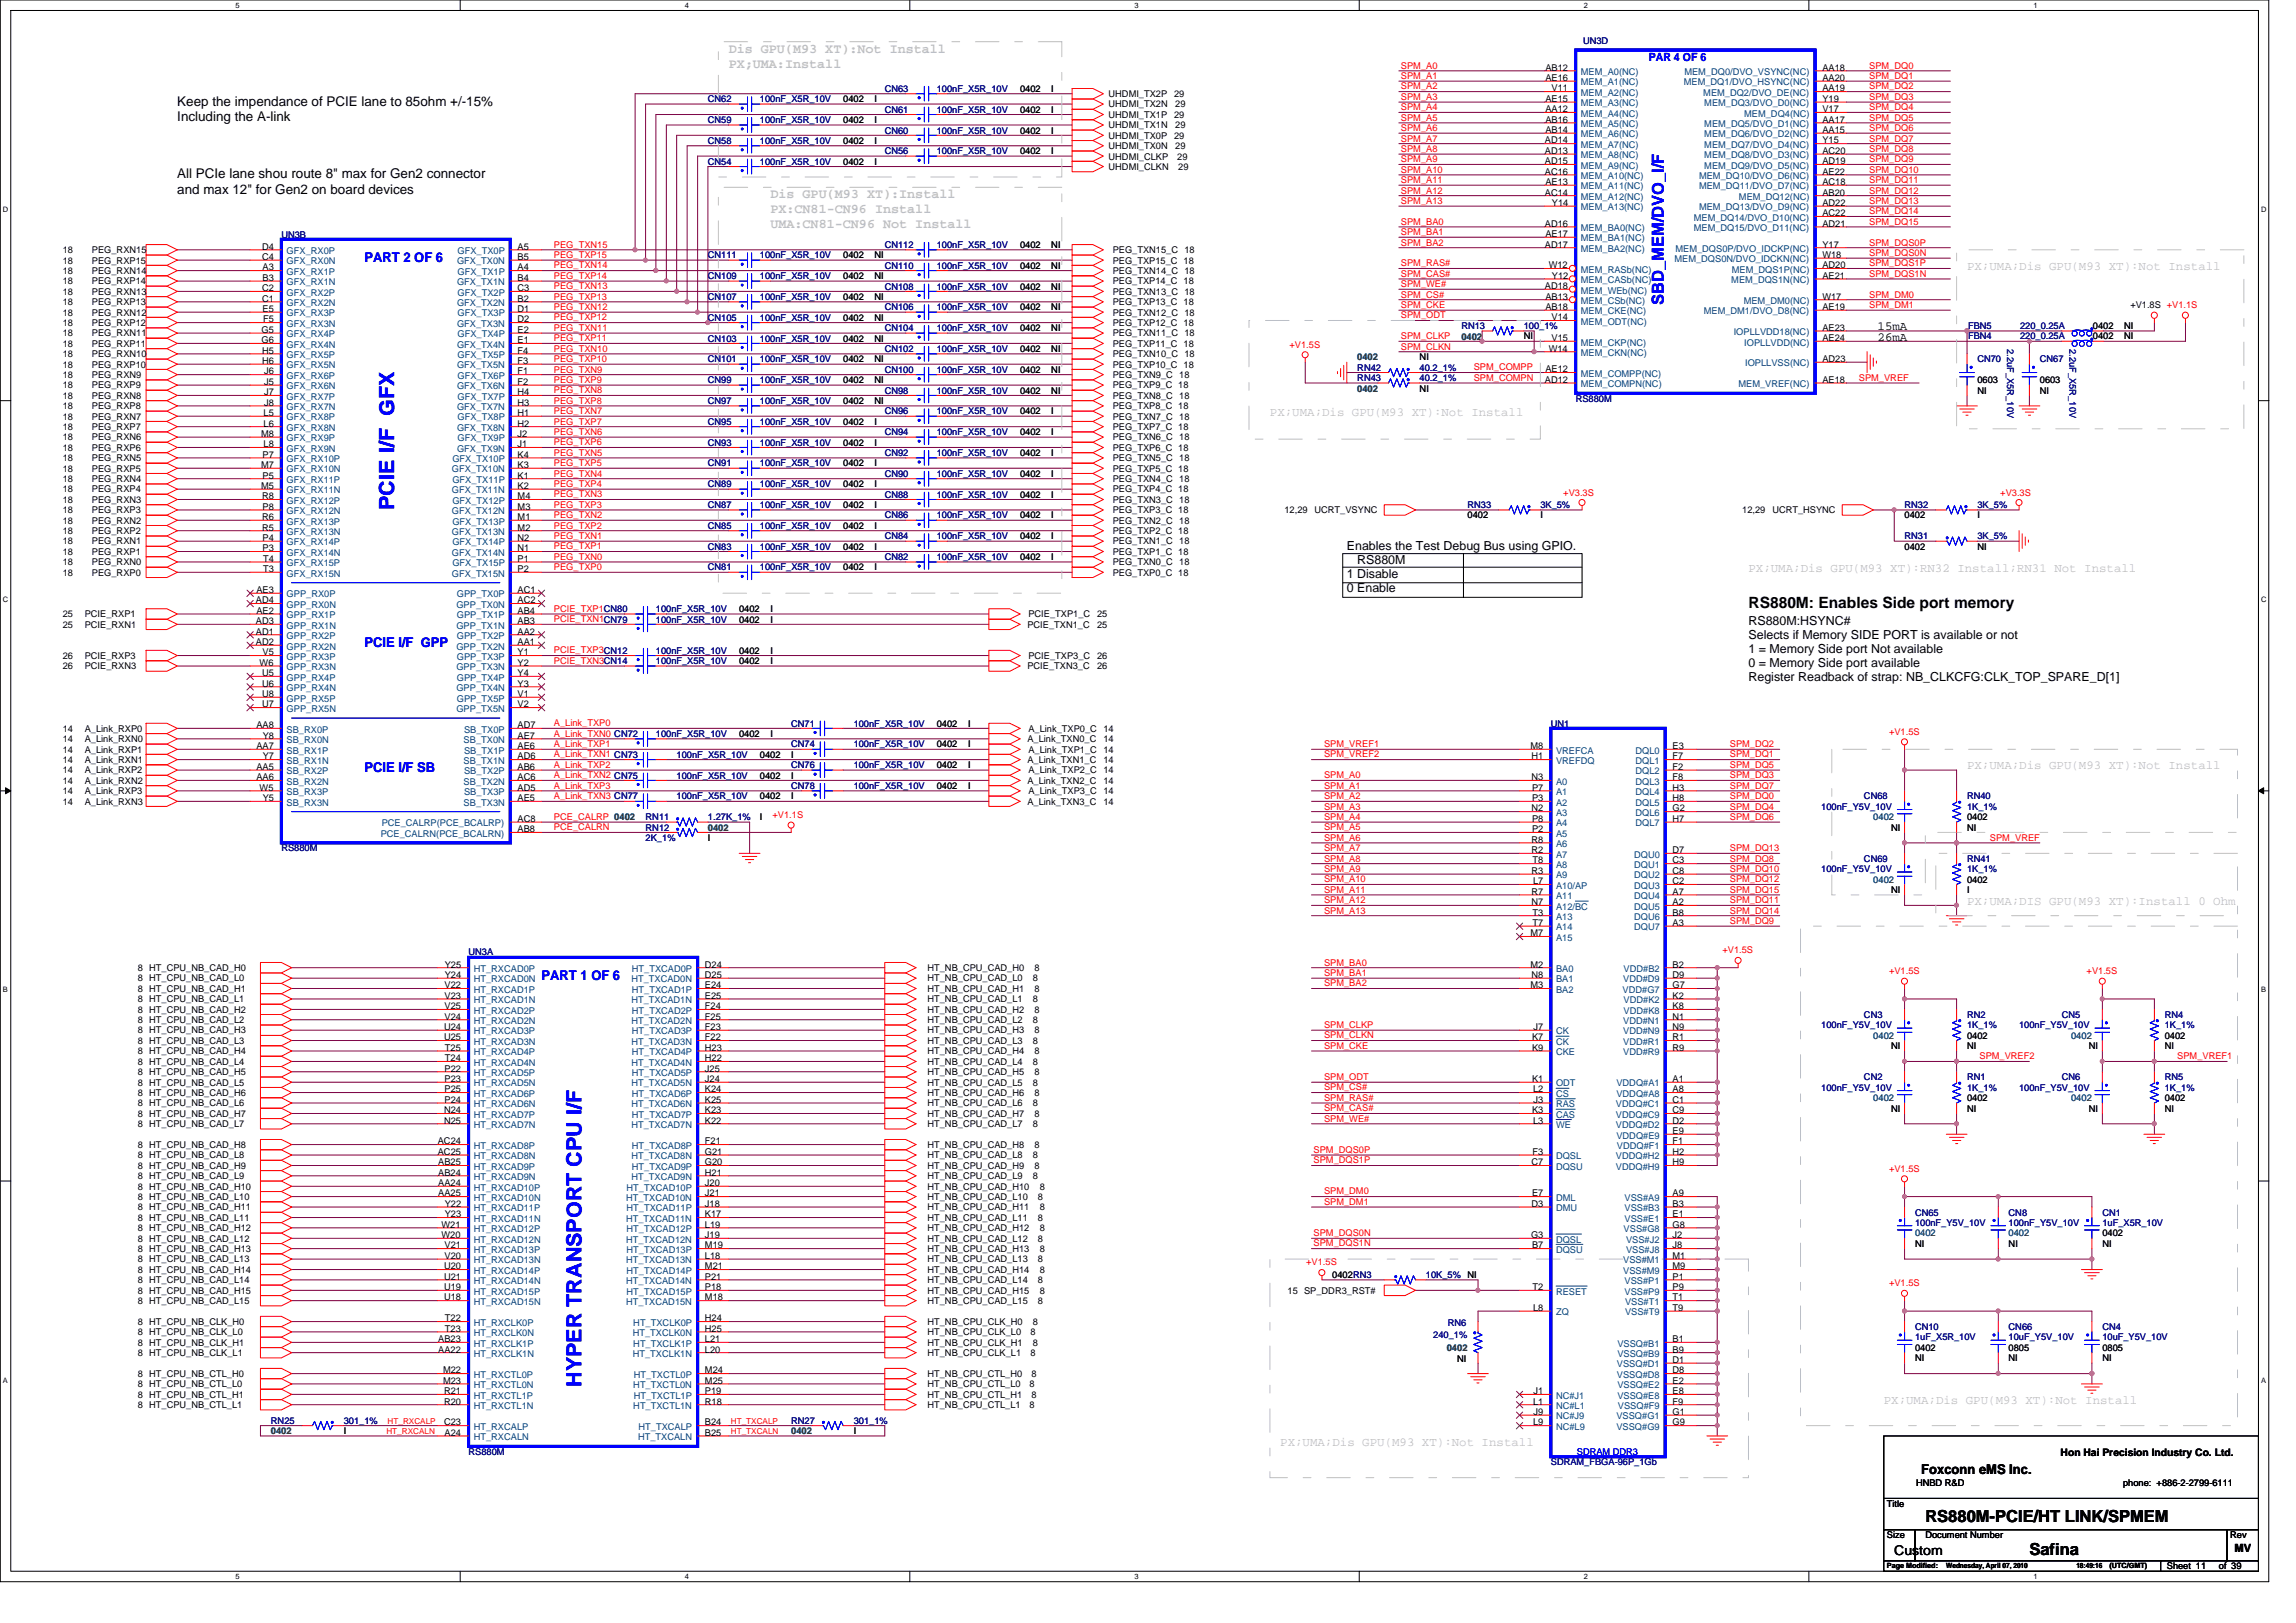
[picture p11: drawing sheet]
<svg xmlns="http://www.w3.org/2000/svg" width="297mm" height="210mm" viewBox="0 0 297 210" stroke-linecap="round" stroke-linejoin="round" font-family="sans-serif">
<defs><g id="words">
<g font-size="2.7" fill="#00f">
<text x="51" y="66" transform="rotate(-90 51 66)">PCIE I/F GFX</text>
<text x="75.2" y="179.5" transform="rotate(-90 75.2 179.5)">HYPER TRANSPORT CPU I/F</text>
</g>
<text font-size="2.1" fill="#00f" x="215.3" y="39.5" transform="rotate(-90 215.3 39.5)">SBD_MEM/DVO_I/F</text>
<g font-size="2.1">
<text x="249.1" y="196.9">RS880M-PCIE/HT LINK/SPMEM</text>
<text x="262.5" y="201.2">Safina</text>
</g>
<text font-size="2" x="226.2" y="78.6">RS880M: Enables Side port memory</text>
<g font-size="1.7" fill="#c0c0c0">
<text x="94.3" y="6.8">Dis GPU(M93 XT):Not Install</text>
<text x="94.3" y="8.8">PX;UMA:Install</text>
<text x="99.7" y="25.7">Dis GPU(M93 XT):Install</text>
<text x="99.7" y="27.6">PX:CN81-CN96 Install</text>
<text x="99.7" y="29.5">UMA:CN81-CN96 Not Install</text>
</g>
<g font-size="1.7">
<text x="22.9" y="13.7">Keep the impendance of PCIE lane to 85ohm +/-15%</text>
<text x="22.9" y="15.7">Including the A-link</text>
<text x="22.9" y="23.1">All PCIe lane shou route 8&quot; max for Gen2 connector</text>
<text x="22.9" y="25.1">and max 12&quot; for Gen2 on board devices</text>
<text x="248.6" y="190.8">Foxconn eMS Inc.</text>
<text x="245.1" y="201.2">Custom</text>
</g>
<g font-size="1.7" fill="#00f">
<text x="47.2" y="33.9">PART 2 OF 6</text>
<text x="47.2" y="83.7">PCIE I/F GPP</text>
<text x="47.2" y="99.9">PCIE I/F SB</text>
<text x="70.1" y="126.8">PART 1 OF 6</text>
</g>
<g font-size="1.6" fill="#c0c0c0">
<text x="254.5" y="34.9">PX;UMA;Dis GPU(M93 XT):Not Install</text>
<text x="164.3" y="53.8">PX;UMA;Dis GPU(M93 XT):Not Install</text>
<text x="226.2" y="74">PX;UMA;Dis GPU(M93 XT):RN32 Install;RN31 Not Install</text>
<text x="254.5" y="99.5">PX;UMA;Dis GPU(M93 XT):Not Install</text>
<text x="254.5" y="117.1">PX;UMA;DIS GPU(M93 XT):Install 0 Ohm</text>
<text x="243.7" y="181.7">PX;UMA;Dis GPU(M93 XT):Not Install</text>
<text x="165.6" y="187">PX;UMA;Dis GPU(M93 XT):Not Install</text>
</g>
<g font-size="1.6">
<text x="242.9" y="42.7">15mA</text>
<text x="242.9" y="44.1">26mA</text>
<text x="174.2" y="71.2">Enables the Test Debug Bus using GPIO.</text>
<text x="174.2" y="74.8">1 Disable</text>
<text x="174.2" y="76.6">0 Enable</text>
<text x="175.6" y="73">RS880M</text>
<text x="226.2" y="80.9">RS880M:HSYNC#</text>
<text x="226.2" y="82.7">Selects if Memory SIDE PORT is available or not</text>
<text x="226.2" y="84.5">1 = Memory Side port Not available</text>
<text x="226.2" y="86.3">0 = Memory Side port available</text>
<text x="226.2" y="88.2">Register Readback of strap: NB_CLKCFG:CLK_TOP_SPARE_D[1]</text>
</g>
<text font-size="1.5" fill="#00f" x="213.3" y="7.8">PAR 4 OF 6</text>
<text font-size="1.5" x="289.1" y="200.7">MV</text>
<text font-size="1.3" x="266.6" y="188.4">Hon Hai Precision Industry Co. Ltd.</text>
<g font-size="1.2" fill="#000080">
<text x="204.8" y="5.7">UN3D</text>
<text x="114.5" y="11.9">CN63</text>
<text x="121.2" y="11.9">100nF_X5R_10V</text>
<text x="91.6" y="15.9">CN59</text>
<text x="91.6" y="13.2">CN62</text>
<text x="98.3" y="15.9">100nF_X5R_10V</text>
<text x="98.3" y="13.2">100nF_X5R_10V</text>
<text x="114.5" y="14.6">CN61</text>
<text x="114.5" y="17.3">CN60</text>
<text x="121.2" y="14.6">100nF_X5R_10V</text>
<text x="121.2" y="17.3">100nF_X5R_10V</text>
<text x="91.6" y="21.3">CN54</text>
<text x="91.6" y="18.6">CN58</text>
<text x="98.3" y="21.3">100nF_X5R_10V</text>
<text x="98.3" y="18.6">100nF_X5R_10V</text>
<text x="114.5" y="20">CN56</text>
<text x="121.2" y="20">100nF_X5R_10V</text>
<text x="36.4" y="30.7">UN3B</text>
<text x="91.6" y="33.4">CN111</text>
<text x="98.3" y="33.4">100nF_X5R_10V</text>
<text x="114.5" y="32.1">CN112</text>
<text x="114.5" y="34.8">CN110</text>
<text x="121.2" y="32.1">100nF_X5R_10V</text>
<text x="121.2" y="34.8">100nF_X5R_10V</text>
<text x="91.6" y="36.1">CN109</text>
<text x="91.6" y="38.8">CN107</text>
<text x="91.6" y="41.5">CN105</text>
<text x="98.3" y="36.1">100nF_X5R_10V</text>
<text x="98.3" y="38.8">100nF_X5R_10V</text>
<text x="98.3" y="41.5">100nF_X5R_10V</text>
<text x="114.5" y="37.5">CN108</text>
<text x="114.5" y="40.2">CN106</text>
<text x="121.2" y="37.5">100nF_X5R_10V</text>
<text x="121.2" y="40.2">100nF_X5R_10V</text>
<text x="91.6" y="44.2">CN103</text>
<text x="91.6" y="46.9">CN101</text>
<text x="98.3" y="44.2">100nF_X5R_10V</text>
<text x="98.3" y="46.9">100nF_X5R_10V</text>
<text x="114.5" y="42.8">CN104</text>
<text x="114.5" y="45.5">CN102</text>
<text x="121.2" y="42.8">100nF_X5R_10V</text>
<text x="121.2" y="45.5">100nF_X5R_10V</text>
<text x="175.6" y="48">RN42</text>
<text x="183.7" y="48">40.2_1%</text>
<text x="189.1" y="42.6">RN13</text>
<text x="197.1" y="42.6">100_1%</text>
<text x="254.6" y="43.9">FBN4</text>
<text x="254.6" y="42.6">FBN5</text>
<text x="255.8" y="46.9">CN70</text>
<text x="259.7" y="45.1" transform="rotate(90 259.7 45.1)">2.2uF_X5R_10V</text>
<text x="261.3" y="43.9">220_0.25A</text>
<text x="261.3" y="42.6">220_0.25A</text>
<text x="263.9" y="46.9">CN67</text>
<text x="267.8" y="45.1" transform="rotate(90 267.8 45.1)">2.2uF_X5R_10V</text>
<text x="91.6" y="49.6">CN99</text>
<text x="91.6" y="52.3">CN97</text>
<text x="98.3" y="49.6">100nF_X5R_10V</text>
<text x="98.3" y="52.3">100nF_X5R_10V</text>
<text x="114.5" y="48.2">CN100</text>
<text x="114.5" y="50.9">CN98</text>
<text x="114.5" y="53.6">CN96</text>
<text x="121.2" y="48.2">100nF_X5R_10V</text>
<text x="121.2" y="50.9">100nF_X5R_10V</text>
<text x="121.2" y="53.6">100nF_X5R_10V</text>
<text x="175.6" y="49.3">RN43</text>
<text x="183.7" y="49.3">40.2_1%</text>
<text x="203.9" y="52">RS880M</text>
<text x="91.6" y="54.9">CN95</text>
<text x="91.6" y="57.7">CN93</text>
<text x="98.3" y="54.9">100nF_X5R_10V</text>
<text x="98.3" y="57.7">100nF_X5R_10V</text>
<text x="114.5" y="59">CN92</text>
<text x="114.5" y="56.3">CN94</text>
<text x="121.2" y="59">100nF_X5R_10V</text>
<text x="121.2" y="56.3">100nF_X5R_10V</text>
<text x="91.6" y="65.7">CN87</text>
<text x="91.6" y="60.3">CN91</text>
<text x="91.6" y="63">CN89</text>
<text x="98.3" y="65.7">100nF_X5R_10V</text>
<text x="98.3" y="60.3">100nF_X5R_10V</text>
<text x="98.3" y="63">100nF_X5R_10V</text>
<text x="114.5" y="61.7">CN90</text>
<text x="114.5" y="64.4">CN88</text>
<text x="121.2" y="61.7">100nF_X5R_10V</text>
<text x="121.2" y="64.4">100nF_X5R_10V</text>
<text x="189.9" y="65.7">RN33</text>
<text x="199.3" y="65.7">3K_5%</text>
<text x="246.4" y="65.7">RN32</text>
<text x="255.8" y="65.7">3K_5%</text>
<text x="91.6" y="68.4">CN85</text>
<text x="91.6" y="71.1">CN83</text>
<text x="98.3" y="68.4">100nF_X5R_10V</text>
<text x="98.3" y="71.1">100nF_X5R_10V</text>
<text x="114.5" y="67.1">CN86</text>
<text x="114.5" y="69.8">CN84</text>
<text x="121.2" y="67.1">100nF_X5R_10V</text>
<text x="121.2" y="69.8">100nF_X5R_10V</text>
<text x="246.4" y="69.8">RN31</text>
<text x="255.8" y="69.8">3K_5%</text>
<text x="91.6" y="73.8">CN81</text>
<text x="98.3" y="73.8">100nF_X5R_10V</text>
<text x="114.5" y="72.5">CN82</text>
<text x="121.2" y="72.5">100nF_X5R_10V</text>
<text x="84.9" y="80.5">100nF_X5R_10V</text>
<text x="84.9" y="79.2">100nF_X5R_10V</text>
<text x="84.9" y="84.6">100nF_X5R_10V</text>
<text x="84.9" y="85.9">100nF_X5R_10V</text>
<text x="84.9" y="95.3">100nF_X5R_10V</text>
<text x="102.4" y="94">CN71</text>
<text x="110.4" y="94">100nF_X5R_10V</text>
<text x="200.6" y="94">UN1</text>
<text x="87.5" y="100.7">100nF_X5R_10V</text>
<text x="87.5" y="98">100nF_X5R_10V</text>
<text x="102.4" y="96.7">CN74</text>
<text x="102.4" y="99.4">CN76</text>
<text x="110.4" y="96.7">100nF_X5R_10V</text>
<text x="110.4" y="99.4">100nF_X5R_10V</text>
<text x="83.5" y="107.5">RN12</text>
<text x="83.5" y="106.1">RN11</text>
<text x="87.5" y="103.4">100nF_X5R_10V</text>
<text x="91.6" y="106.1">1.27K_1%</text>
<text x="102.4" y="102.1">CN78</text>
<text x="110.4" y="102.1">100nF_X5R_10V</text>
<text x="235.6" y="104.8">100nF_Y5V_10V</text>
<text x="241.1" y="103.4">CN68</text>
<text x="254.5" y="103.4">RN40</text>
<text x="254.5" y="104.8">1K_1%</text>
<text x="36.4" y="110.2">RS880M</text>
<text x="83.5" y="108.8">2K_1%</text>
<text x="235.6" y="112.8">100nF_Y5V_10V</text>
<text x="241.1" y="111.5">CN69</text>
<text x="254.5" y="111.5">RN41</text>
<text x="254.5" y="112.8">1K_1%</text>
<text x="60.6" y="123.6">UN3A</text>
<text x="241.1" y="131.7">CN3</text>
<text x="254.5" y="131.7">RN2</text>
<text x="266.7" y="131.7">CN5</text>
<text x="280.1" y="131.7">RN4</text>
<text x="235.6" y="133">100nF_Y5V_10V</text>
<text x="254.5" y="133">1K_1%</text>
<text x="261.2" y="133">100nF_Y5V_10V</text>
<text x="280.1" y="133">1K_1%</text>
<text x="235.6" y="141.1">100nF_Y5V_10V</text>
<text x="241.1" y="139.8">CN2</text>
<text x="254.5" y="139.8">RN1</text>
<text x="254.5" y="141.1">1K_1%</text>
<text x="261.2" y="141.1">100nF_Y5V_10V</text>
<text x="266.7" y="139.8">CN6</text>
<text x="280.1" y="139.8">RN5</text>
<text x="280.1" y="141.1">1K_1%</text>
<text x="247.8" y="157.3">CN65</text>
<text x="247.8" y="158.6">100nF_Y5V_10V</text>
<text x="259.9" y="157.3">CN8</text>
<text x="259.9" y="158.6">100nF_Y5V_10V</text>
<text x="272" y="157.3">CN1</text>
<text x="272" y="158.6">1uF_X5R_10V</text>
<text x="184.5" y="165.4">10K_5%</text>
<text x="185.4" y="173.1">240_1%</text>
<text x="187.3" y="171.5">RN6</text>
<text x="247.8" y="172.1">CN10</text>
<text x="247.8" y="173.4">1uF_X5R_10V</text>
<text x="259.9" y="172.1">CN66</text>
<text x="259.9" y="173.4">10uF_Y5V_10V</text>
<text x="272" y="172.1">CN4</text>
<text x="272" y="173.4">10uF_Y5V_10V</text>
<text x="35" y="184.2">RN25</text>
<text x="44.5" y="184.2">301_1%</text>
<text x="102.4" y="184.2">RN27</text>
<text x="110.4" y="184.2">301_1%</text>
<text x="60.6" y="188.2">RS880M</text>
<text x="200.6" y="189.6">SDRAM_FBGA-96P_1Gb</text>
</g>
<g font-size="1.2">
<text x="132" y="11.9">0402</text>
<text x="136" y="11.9">I</text>
<text x="199.9" y="9.1">AB12</text>
<text x="199.9" y="10.5">AE16</text>
<text x="200.7" y="11.8">V11</text>
<text x="235.8" y="9.1">AA18</text>
<text x="235.8" y="10.5">AA20</text>
<text x="235.8" y="11.8">AA19</text>
<text x="109.1" y="15.9">0402</text>
<text x="109.1" y="13.2">0402</text>
<text x="113.1" y="15.9">I</text>
<text x="113.1" y="13.2">I</text>
<text x="132" y="14.6">0402</text>
<text x="132" y="17.3">0402</text>
<text x="136" y="14.6">I</text>
<text x="136" y="17.3">I</text>
<text x="143.4" y="12.6">UHDMI_TX2P</text>
<text x="143.4" y="16.6">UHDMI_TX1N</text>
<text x="143.4" y="13.9">UHDMI_TX2N</text>
<text x="143.4" y="15.2">UHDMI_TX1P</text>
<text x="143.4" y="17.9">UHDMI_TX0P</text>
<text x="151.9" y="12.6">29</text>
<text x="151.9" y="15.2">29</text>
<text x="151.9" y="17.9">29</text>
<text x="152" y="16.6">29</text>
<text x="152" y="13.9">29</text>
<text x="199.9" y="13.2">AE15</text>
<text x="199.9" y="14.5">AA12</text>
<text x="199.9" y="15.9">AB16</text>
<text x="199.9" y="17.2">AB14</text>
<text x="235.8" y="13.2">Y19</text>
<text x="235.8" y="15.9">AA17</text>
<text x="235.8" y="17.2">AA15</text>
<text x="235.8" y="14.5">V17</text>
<text x="109.1" y="21.3">0402</text>
<text x="109.1" y="18.6">0402</text>
<text x="113.1" y="21.3">I</text>
<text x="113.1" y="18.6">I</text>
<text x="132" y="20">0402</text>
<text x="136" y="20">I</text>
<text x="143.4" y="20.6">UHDMI_CLKP</text>
<text x="143.4" y="22">UHDMI_CLKN</text>
<text x="143.4" y="19.3">UHDMI_TX0N</text>
<text x="152" y="19.3">29</text>
<text x="152.3" y="20.6">29</text>
<text x="152.4" y="22">29</text>
<text x="199.9" y="18.6">AD14</text>
<text x="199.9" y="19.9">AD13</text>
<text x="199.9" y="21.3">AD15</text>
<text x="199.9" y="22.6">AC16</text>
<text x="199.9" y="23.9">AE13</text>
<text x="235.8" y="18.6">Y15</text>
<text x="235.8" y="19.9">AC20</text>
<text x="235.8" y="21.3">AD19</text>
<text x="235.8" y="22.6">AE22</text>
<text x="235.8" y="23.9">AC18</text>
<text x="199.9" y="25.3">AC14</text>
<text x="199.9" y="29.3">AD16</text>
<text x="200.8" y="26.6">Y14</text>
<text x="235.8" y="25.3">AB20</text>
<text x="235.8" y="28">AC22</text>
<text x="235.8" y="29.3">AD21</text>
<text x="235.8" y="26.6">AD22</text>
<text x="8.1" y="35.4">18</text>
<text x="8.1" y="32.7">18</text>
<text x="8.1" y="34.1">18</text>
<text x="11.9" y="35.4">PEG_RXN14</text>
<text x="11.9" y="32.7">PEG_RXN15</text>
<text x="11.9" y="34.1">PEG_RXP15</text>
<text x="33.9" y="32.3">D4</text>
<text x="33.9" y="33.6">C4</text>
<text x="34" y="35">A3</text>
<text x="67" y="33.6">B5</text>
<text x="67" y="32.3">A5</text>
<text x="67" y="35">A4</text>
<text x="109.1" y="33.4">0402</text>
<text x="113.1" y="33.4">NI</text>
<text x="132" y="32.1">0402</text>
<text x="132" y="34.8">0402</text>
<text x="136" y="32.1">NI</text>
<text x="136" y="34.8">NI</text>
<text x="144" y="34.1">PEG_TXP15_C 18</text>
<text x="144" y="32.7">PEG_TXN15_C 18</text>
<text x="144" y="35.4">PEG_TXN14_C 18</text>
<text x="199.9" y="32">AD17</text>
<text x="199.9" y="30.7">AE17</text>
<text x="200.4" y="34.7">W12</text>
<text x="235.8" y="33.4">W18</text>
<text x="235.8" y="32">Y17</text>
<text x="235.8" y="34.7">AD20</text>
<text x="8.1" y="40.8">18</text>
<text x="8.1" y="38.1">18</text>
<text x="8.1" y="39.5">18</text>
<text x="8.1" y="36.8">18</text>
<text x="11.9" y="40.8">PEG_RXN12</text>
<text x="11.9" y="38.1">PEG_RXN13</text>
<text x="11.9" y="39.5">PEG_RXP13</text>
<text x="11.9" y="36.8">PEG_RXP14</text>
<text x="33.9" y="37.7">C2</text>
<text x="33.9" y="39">C1</text>
<text x="34" y="36.3">B3</text>
<text x="34" y="40.4">E5</text>
<text x="34" y="41.7">F5</text>
<text x="67" y="36.3">B4</text>
<text x="67" y="39">B2</text>
<text x="67" y="41.7">D2</text>
<text x="67" y="37.7">C3</text>
<text x="67" y="40.4">D1</text>
<text x="109.1" y="36.1">0402</text>
<text x="109.1" y="38.8">0402</text>
<text x="109.1" y="41.5">0402</text>
<text x="113.1" y="36.1">NI</text>
<text x="113.1" y="38.8">NI</text>
<text x="113.1" y="41.5">NI</text>
<text x="132" y="37.5">0402</text>
<text x="132" y="40.2">0402</text>
<text x="136" y="37.5">NI</text>
<text x="136" y="40.2">NI</text>
<text x="144" y="39.5">PEG_TXP13_C 18</text>
<text x="144" y="36.8">PEG_TXP14_C 18</text>
<text x="144" y="38.1">PEG_TXN13_C 18</text>
<text x="144" y="40.8">PEG_TXN12_C 18</text>
<text x="199.9" y="37.4">AD18</text>
<text x="199.9" y="38.8">AB13</text>
<text x="199.9" y="40.1">AB18</text>
<text x="200.7" y="41.4">V14</text>
<text x="200.8" y="36.1">Y12</text>
<text x="235.8" y="40.1">AE19</text>
<text x="235.8" y="38.8">W17</text>
<text x="235.8" y="36.1">AE21</text>
<text x="275.6" y="39.9">+V1.8S +V1.1S</text>
<text x="8.1" y="46.2">18</text>
<text x="8.1" y="43.5">18</text>
<text x="8.1" y="47.6">18</text>
<text x="8.1" y="44.9">18</text>
<text x="8.1" y="42.2">18</text>
<text x="11.9" y="46.2">PEG_RXN10</text>
<text x="11.9" y="43.5">PEG_RXN11</text>
<text x="11.9" y="47.6">PEG_RXP10</text>
<text x="11.9" y="44.9">PEG_RXP11</text>
<text x="11.9" y="42.2">PEG_RXP12</text>
<text x="33.8" y="43.1">G5</text>
<text x="33.8" y="44.4">G6</text>
<text x="33.9" y="45.8">H5</text>
<text x="33.9" y="47.1">H6</text>
<text x="67" y="44.4">E1</text>
<text x="67" y="47.1">F3</text>
<text x="67" y="43.1">E2</text>
<text x="67" y="45.8">F4</text>
<text x="109.1" y="44.2">0402</text>
<text x="109.1" y="46.9">0402</text>
<text x="113.1" y="44.2">NI</text>
<text x="113.1" y="46.9">NI</text>
<text x="132" y="42.8">0402</text>
<text x="132" y="45.5">0402</text>
<text x="136" y="42.8">NI</text>
<text x="136" y="45.5">NI</text>
<text x="144" y="44.9">PEG_TXP11_C 18</text>
<text x="144" y="47.6">PEG_TXP10_C 18</text>
<text x="144" y="42.2">PEG_TXP12_C 18</text>
<text x="144" y="43.5">PEG_TXN11_C 18</text>
<text x="144" y="46.2">PEG_TXN10_C 18</text>
<text x="183.7" y="46.6">NI</text>
<text x="197.1" y="43.9">NI</text>
<text x="200.4" y="45.5">W14</text>
<text x="200.7" y="44.1">V15</text>
<text x="235.8" y="42.8">AE23</text>
<text x="235.8" y="44.1">AE24</text>
<text x="235.8" y="46.8">AD23</text>
<text x="270.8" y="43.9">0402</text>
<text x="270.8" y="42.6">0402</text>
<text x="274.8" y="43.9">NI</text>
<text x="274.8" y="42.6">NI</text>
<text x="8.1" y="51.6">18</text>
<text x="8.1" y="48.9">18</text>
<text x="8.1" y="52.9">18</text>
<text x="8.1" y="50.2">18</text>
<text x="11.9" y="51.6">PEG_RXN8</text>
<text x="11.9" y="48.9">PEG_RXN9</text>
<text x="11.9" y="52.9">PEG_RXP8</text>
<text x="11.9" y="50.2">PEG_RXP9</text>
<text x="34.1" y="53.8">L5</text>
<text x="34.2" y="48.5">J6</text>
<text x="34.2" y="49.8">J5</text>
<text x="34.2" y="51.1">J7</text>
<text x="34.2" y="52.5">J8</text>
<text x="67" y="49.8">F2</text>
<text x="67" y="52.5">H3</text>
<text x="67" y="48.5">F1</text>
<text x="67" y="51.1">H4</text>
<text x="67" y="53.8">H1</text>
<text x="109.1" y="49.6">0402</text>
<text x="109.1" y="52.3">0402</text>
<text x="113.1" y="49.6">NI</text>
<text x="113.1" y="52.3">NI</text>
<text x="132" y="48.2">0402</text>
<text x="132" y="50.9">0402</text>
<text x="132" y="53.6">0402</text>
<text x="136" y="48.2">NI</text>
<text x="136" y="50.9">NI</text>
<text x="136" y="53.6">I</text>
<text x="144" y="50.2">PEG_TXP9_C 18</text>
<text x="144" y="52.9">PEG_TXP8_C 18</text>
<text x="144" y="48.9">PEG_TXN9_C 18</text>
<text x="144" y="51.6">PEG_TXN8_C 18</text>
<text x="183.7" y="50.7">NI</text>
<text x="199.9" y="49.5">AD12</text>
<text x="199.9" y="48.2">AE12</text>
<text x="235.8" y="49.5">AE18</text>
<text x="255.8" y="49.6">0603</text>
<text x="255.8" y="50.9">NI</text>
<text x="263.9" y="49.6">0603</text>
<text x="263.9" y="50.9">NI</text>
<text x="8.1" y="59.7">18</text>
<text x="8.1" y="57">18</text>
<text x="8.1" y="54.3">18</text>
<text x="8.1" y="58.3">18</text>
<text x="8.1" y="55.6">18</text>
<text x="11.9" y="59.7">PEG_RXN5</text>
<text x="11.9" y="57">PEG_RXN6</text>
<text x="11.9" y="54.3">PEG_RXN7</text>
<text x="11.9" y="58.3">PEG_RXP6</text>
<text x="11.9" y="55.6">PEG_RXP7</text>
<text x="33.8" y="56.5">M8</text>
<text x="34" y="59.2">P7</text>
<text x="34.1" y="55.2">L6</text>
<text x="34.1" y="57.9">L8</text>
<text x="67" y="55.2">H2</text>
<text x="67" y="57.9">J1</text>
<text x="67" y="59.2">K4</text>
<text x="67" y="56.5">J2</text>
<text x="109.1" y="54.9">0402</text>
<text x="109.1" y="57.7">0402</text>
<text x="113.1" y="54.9">I</text>
<text x="113.1" y="57.7">I</text>
<text x="132" y="59">0402</text>
<text x="132" y="56.3">0402</text>
<text x="136" y="59">I</text>
<text x="136" y="56.3">I</text>
<text x="144" y="55.6">PEG_TXP7_C 18</text>
<text x="144" y="58.3">PEG_TXP6_C 18</text>
<text x="144" y="59.7">PEG_TXN5_C 18</text>
<text x="144" y="54.3">PEG_TXN7_C 18</text>
<text x="144" y="57">PEG_TXN6_C 18</text>
<text x="8.1" y="65">18</text>
<text x="8.1" y="62.4">18</text>
<text x="8.1" y="63.7">18</text>
<text x="8.1" y="61">18</text>
<text x="11.9" y="65">PEG_RXN3</text>
<text x="11.9" y="62.4">PEG_RXN4</text>
<text x="11.9" y="63.7">PEG_RXP4</text>
<text x="11.9" y="61">PEG_RXP5</text>
<text x="33.8" y="60.6">M7</text>
<text x="33.8" y="63.3">M5</text>
<text x="33.9" y="64.6">R8</text>
<text x="34" y="61.9">P5</text>
<text x="34" y="66">P8</text>
<text x="67" y="60.6">K3</text>
<text x="67" y="63.3">K2</text>
<text x="67" y="66">M3</text>
<text x="67" y="61.9">K1</text>
<text x="67" y="64.6">M4</text>
<text x="109.1" y="65.7">0402</text>
<text x="109.1" y="60.3">0402</text>
<text x="109.1" y="63">0402</text>
<text x="113.1" y="65.7">I</text>
<text x="113.1" y="60.3">I</text>
<text x="113.1" y="63">I</text>
<text x="132" y="61.7">0402</text>
<text x="132" y="64.4">0402</text>
<text x="136" y="61.7">I</text>
<text x="136" y="64.4">I</text>
<text x="144" y="61">PEG_TXP5_C 18</text>
<text x="144" y="63.7">PEG_TXP4_C 18</text>
<text x="144" y="65">PEG_TXN3_C 18</text>
<text x="144" y="62.4">PEG_TXN4_C 18</text>
<text x="8.1" y="70.4">18</text>
<text x="8.1" y="67.8">18</text>
<text x="8.1" y="71.8">18</text>
<text x="8.1" y="69.1">18</text>
<text x="8.1" y="66.4">18</text>
<text x="11.9" y="70.4">PEG_RXN1</text>
<text x="11.9" y="67.8">PEG_RXN2</text>
<text x="11.9" y="71.8">PEG_RXP1</text>
<text x="11.9" y="69.1">PEG_RXP2</text>
<text x="11.9" y="66.4">PEG_RXP3</text>
<text x="33.9" y="67.3">R6</text>
<text x="33.9" y="68.6">R5</text>
<text x="34" y="70">P4</text>
<text x="34" y="71.3">P3</text>
<text x="67" y="68.6">M2</text>
<text x="67" y="71.3">N1</text>
<text x="67" y="67.3">M1</text>
<text x="67" y="70">N2</text>
<text x="109.1" y="68.4">0402</text>
<text x="109.1" y="71.1">0402</text>
<text x="113.1" y="68.4">I</text>
<text x="113.1" y="71.1">I</text>
<text x="132" y="67.1">0402</text>
<text x="132" y="69.8">0402</text>
<text x="136" y="67.1">I</text>
<text x="136" y="69.8">I</text>
<text x="144" y="71.8">PEG_TXP1_C 18</text>
<text x="144" y="66.4">PEG_TXP3_C 18</text>
<text x="144" y="69.1">PEG_TXP2_C 18</text>
<text x="144" y="70.4">PEG_TXN1_C 18</text>
<text x="144" y="67.8">PEG_TXN2_C 18</text>
<text x="166.2" y="66.4">12,29</text>
<text x="170.1" y="66.4">UCRT_VSYNC</text>
<text x="189.9" y="67.1">0402</text>
<text x="199.3" y="67.1">I</text>
<text x="225.4" y="66.4">12,29</text>
<text x="229.3" y="66.4">UCRT_HSYNC</text>
<text x="246.4" y="71.1">0402</text>
<text x="246.4" y="67.1">0402</text>
<text x="255.8" y="71.1">NI</text>
<text x="255.8" y="67.1">I</text>
<text x="8.1" y="73.1">18</text>
<text x="8.1" y="74.5">18</text>
<text x="11.9" y="73.1">PEG_RXN0</text>
<text x="11.9" y="74.5">PEG_RXP0</text>
<text x="33.2" y="76.7">AE3</text>
<text x="34" y="72.7">T4</text>
<text x="34" y="74">T3</text>
<text x="67" y="74">P2</text>
<text x="67" y="76.7">AC1</text>
<text x="67" y="72.7">P1</text>
<text x="109.1" y="73.8">0402</text>
<text x="113.1" y="73.8">I</text>
<text x="132" y="72.5">0402</text>
<text x="136" y="72.5">I</text>
<text x="144" y="74.5">PEG_TXP0_C 18</text>
<text x="144" y="73.1">PEG_TXN0_C 18</text>
<text x="8.1" y="79.9">25</text>
<text x="8.1" y="81.2">25</text>
<text x="11" y="79.9">PCIE_RXP1</text>
<text x="11" y="81.2">PCIE_RXN1</text>
<text x="33.1" y="82.1">AD1</text>
<text x="33.1" y="83.5">AD2</text>
<text x="33.1" y="78.1">AD4</text>
<text x="33.1" y="80.8">AD3</text>
<text x="33.2" y="79.4">AE2</text>
<text x="67" y="82.1">AA2</text>
<text x="67" y="79.4">AB4</text>
<text x="67" y="83.5">AA1</text>
<text x="67" y="78.1">AC2</text>
<text x="67" y="80.8">AB3</text>
<text x="95.6" y="80.5">0402</text>
<text x="95.6" y="79.2">0402</text>
<text x="99.7" y="80.5">I</text>
<text x="99.7" y="79.2">I</text>
<text x="132.9" y="81.2">PCIE_TXN1_C</text>
<text x="133.1" y="79.9">PCIE_TXP1_C</text>
<text x="141.9" y="81.2">25</text>
<text x="141.9" y="79.9">25</text>
<text x="8.1" y="85.2">26</text>
<text x="8.1" y="86.6">26</text>
<text x="11" y="85.2">PCIE_RXP3</text>
<text x="11" y="86.6">PCIE_RXN3</text>
<text x="33.6" y="86.1">W6</text>
<text x="33.9" y="87.5">U5</text>
<text x="33.9" y="88.8">U6</text>
<text x="34" y="84.8">V5</text>
<text x="67" y="84.8">Y1</text>
<text x="67" y="87.5">Y4</text>
<text x="67" y="86.1">Y2</text>
<text x="67" y="88.8">Y3</text>
<text x="95.6" y="84.6">0402</text>
<text x="95.6" y="85.9">0402</text>
<text x="99.7" y="84.6">I</text>
<text x="99.7" y="85.9">I</text>
<text x="132.9" y="86.6">PCIE_TXN3_C</text>
<text x="133.1" y="85.2">PCIE_TXP3_C</text>
<text x="141.9" y="86.6">26</text>
<text x="141.9" y="85.2">26</text>
<text x="8.1" y="94.7">14</text>
<text x="11" y="94.7">A_Link_RXP0</text>
<text x="33.2" y="94.2">AA8</text>
<text x="33.9" y="90.2">U8</text>
<text x="33.9" y="91.5">U7</text>
<text x="34" y="95.6">Y8</text>
<text x="67" y="94.2">AD7</text>
<text x="67" y="90.2">V1</text>
<text x="67" y="95.6">AE7</text>
<text x="67" y="91.5">V2</text>
<text x="95.6" y="95.3">0402</text>
<text x="99.7" y="95.3">I</text>
<text x="121.2" y="94">0402</text>
<text x="125.2" y="94">I</text>
<text x="133.1" y="94.7">A_Link_TXP0_C 14</text>
<text x="8.1" y="96">14</text>
<text x="8.1" y="97.4">14</text>
<text x="8.1" y="100.1">14</text>
<text x="8.1" y="101.4">14</text>
<text x="8.1" y="98.7">14</text>
<text x="11" y="96">A_Link_RXN0</text>
<text x="11" y="97.4">A_Link_RXP1</text>
<text x="11" y="100.1">A_Link_RXP2</text>
<text x="11" y="101.4">A_Link_RXN2</text>
<text x="11" y="98.7">A_Link_RXN1</text>
<text x="33.2" y="96.9">AA7</text>
<text x="33.2" y="99.6">AA5</text>
<text x="33.2" y="100.9">AA6</text>
<text x="34" y="98.3">Y7</text>
<text x="67" y="96.9">AE6</text>
<text x="67" y="99.6">AB6</text>
<text x="67" y="98.3">AD6</text>
<text x="67" y="100.9">AC6</text>
<text x="98.3" y="100.7">0402</text>
<text x="98.3" y="98">0402</text>
<text x="102.4" y="100.7">I</text>
<text x="102.4" y="98">I</text>
<text x="121.2" y="96.7">0402</text>
<text x="121.2" y="99.4">0402</text>
<text x="125.2" y="96.7">I</text>
<text x="125.2" y="99.4">I</text>
<text x="132.9" y="96">A_Link_TXN0_C</text>
<text x="132.9" y="101.4">A_Link_TXN2_C</text>
<text x="132.9" y="98.7">A_Link_TXN1_C</text>
<text x="133.1" y="100.1">A_Link_TXP2_C 14</text>
<text x="133.1" y="97.4">A_Link_TXP1_C 14</text>
<text x="142.7" y="96">14</text>
<text x="142.7" y="101.4">14</text>
<text x="142.7" y="98.7">14</text>
<text x="198" y="96.9">M8</text>
<text x="198.1" y="100.9">N3</text>
<text x="198.1" y="98.3">H1</text>
<text x="216.4" y="96.9">E3</text>
<text x="216.4" y="98.3">F7</text>
<text x="216.4" y="99.6">F2</text>
<text x="216.4" y="100.9">F8</text>
<text x="8.1" y="104.1">14</text>
<text x="8.1" y="102.7">14</text>
<text x="11" y="104.1">A_Link_RXN3</text>
<text x="11" y="102.7">A_Link_RXP3</text>
<text x="33.6" y="102.3">W5</text>
<text x="34" y="103.7">Y5</text>
<text x="67" y="107.7">AB8</text>
<text x="67" y="106.3">AC8</text>
<text x="67" y="102.3">AD5</text>
<text x="67" y="103.7">AE5</text>
<text x="98.3" y="103.4">0402</text>
<text x="98.3" y="106.1">I</text>
<text x="102.4" y="103.4">I</text>
<text x="121.2" y="102.1">0402</text>
<text x="125.2" y="102.1">I</text>
<text x="132.9" y="104.1">A_Link_TXN3_C</text>
<text x="133.1" y="102.7">A_Link_TXP3_C 14</text>
<text x="142.7" y="104.1">14</text>
<text x="198.1" y="105">N2</text>
<text x="198.2" y="103.7">P3</text>
<text x="198.2" y="106.3">P8</text>
<text x="198.2" y="107.7">P2</text>
<text x="198.2" y="102.3">P7</text>
<text x="216.4" y="102.3">H3</text>
<text x="216.4" y="103.7">H8</text>
<text x="216.4" y="105">G2</text>
<text x="216.4" y="106.3">H7</text>
<text x="244.7" y="107.5">NI</text>
<text x="254.5" y="106.1">0402</text>
<text x="254.5" y="107.5">NI</text>
<text x="91.6" y="108.8">I</text>
<text x="198.1" y="109">R8</text>
<text x="198.1" y="110.4">R2</text>
<text x="198.1" y="113.1">R3</text>
<text x="198.3" y="111.7">T8</text>
<text x="216.4" y="111.7">C3</text>
<text x="216.4" y="113.1">C8</text>
<text x="216.4" y="110.4">D7</text>
<text x="198.1" y="117.1">N7</text>
<text x="198.1" y="115.8">R7</text>
<text x="198.3" y="118.4">T3</text>
<text x="198.3" y="119.8">T7</text>
<text x="198.3" y="114.4">L7</text>
<text x="216.4" y="114.4">C2</text>
<text x="216.4" y="115.8">A7</text>
<text x="216.4" y="117.1">A2</text>
<text x="216.4" y="118.4">B8</text>
<text x="216.4" y="119.8">A3</text>
<text x="244.7" y="115.5">NI</text>
<text x="254.5" y="114.2">0402</text>
<text x="254.5" y="115.5">I</text>
<text x="17.8" y="125.6">8 HT_CPU_NB_CAD_H0</text>
<text x="57.5" y="125.2">Y25</text>
<text x="91.2" y="125.2">D24</text>
<text x="120" y="125.6">HT_NB_CPU_CAD_H0</text>
<text x="133.9" y="125.6">8</text>
<text x="198" y="125.2">M2</text>
<text x="198" y="121.1">M7</text>
<text x="216.4" y="125.2">B2</text>
<text x="17.8" y="127">8 HT_CPU_NB_CAD_L0</text>
<text x="17.8" y="129.7">8 HT_CPU_NB_CAD_L1</text>
<text x="17.8" y="131">8 HT_CPU_NB_CAD_H2</text>
<text x="17.8" y="128.3">8 HT_CPU_NB_CAD_H1</text>
<text x="57.5" y="130.6">V25</text>
<text x="57.5" y="131.9">V24</text>
<text x="57.5" y="127.9">V22</text>
<text x="57.5" y="129.2">V23</text>
<text x="57.5" y="126.5">Y24</text>
<text x="91.2" y="131.9">F25</text>
<text x="91.2" y="129.2">E25</text>
<text x="91.2" y="126.5">D25</text>
<text x="91.2" y="130.6">F24</text>
<text x="91.2" y="127.9">E24</text>
<text x="120" y="127">HT_NB_CPU_CAD_L0</text>
<text x="120" y="128.3">HT_NB_CPU_CAD_H1</text>
<text x="120" y="129.7">HT_NB_CPU_CAD_L1</text>
<text x="120" y="131">HT_NB_CPU_CAD_H2</text>
<text x="133.6" y="127">8</text>
<text x="133.6" y="129.7">8</text>
<text x="133.9" y="128.3">8</text>
<text x="133.9" y="131">8</text>
<text x="198" y="127.9">M3</text>
<text x="198.1" y="126.5">N8</text>
<text x="216.4" y="129.2">K2</text>
<text x="216.4" y="130.6">K8</text>
<text x="216.4" y="126.5">D9</text>
<text x="216.4" y="131.9">N1</text>
<text x="216.4" y="127.9">G7</text>
<text x="17.8" y="132.4">8 HT_CPU_NB_CAD_L2</text>
<text x="17.8" y="135.1">8 HT_CPU_NB_CAD_L3</text>
<text x="17.8" y="137.8">8 HT_CPU_NB_CAD_L4</text>
<text x="17.8" y="136.4">8 HT_CPU_NB_CAD_H4</text>
<text x="17.8" y="133.7">8 HT_CPU_NB_CAD_H3</text>
<text x="57.4" y="133.3">U24</text>
<text x="57.4" y="134.6">U25</text>
<text x="57.6" y="136">T25</text>
<text x="57.6" y="137.3">T24</text>
<text x="91.2" y="137.3">H22</text>
<text x="91.2" y="134.6">F22</text>
<text x="91.2" y="136">H23</text>
<text x="91.2" y="133.3">F23</text>
<text x="120" y="132.4">HT_NB_CPU_CAD_L2</text>
<text x="120" y="133.7">HT_NB_CPU_CAD_H3</text>
<text x="120" y="135.1">HT_NB_CPU_CAD_L3</text>
<text x="120" y="136.4">HT_NB_CPU_CAD_H4</text>
<text x="120" y="137.8">HT_NB_CPU_CAD_L4</text>
<text x="133.6" y="132.4">8</text>
<text x="133.6" y="135.1">8</text>
<text x="133.6" y="137.8">8</text>
<text x="133.9" y="133.7">8</text>
<text x="133.9" y="136.4">8</text>
<text x="198.2" y="136">K9</text>
<text x="198.2" y="134.6">K7</text>
<text x="198.4" y="133.3">J7</text>
<text x="216.4" y="133.3">N9</text>
<text x="216.4" y="134.6">R1</text>
<text x="216.4" y="136">R9</text>
<text x="244.7" y="135.7">NI</text>
<text x="254.5" y="134.4">0402</text>
<text x="254.5" y="135.7">NI</text>
<text x="270.2" y="135.7">NI</text>
<text x="280.1" y="134.4">0402</text>
<text x="280.1" y="135.7">NI</text>
<text x="17.8" y="140.4">8 HT_CPU_NB_CAD_L5</text>
<text x="17.8" y="143.1">8 HT_CPU_NB_CAD_L6</text>
<text x="17.8" y="141.8">8 HT_CPU_NB_CAD_H6</text>
<text x="17.8" y="139.1">8 HT_CPU_NB_CAD_H5</text>
<text x="57.5" y="141.3">P25</text>
<text x="57.5" y="142.7">P24</text>
<text x="57.5" y="138.6">P22</text>
<text x="57.5" y="140">P23</text>
<text x="91.2" y="142.7">K25</text>
<text x="91.2" y="140">J24</text>
<text x="91.2" y="141.3">K24</text>
<text x="91.2" y="138.6">J25</text>
<text x="120" y="139.1">HT_NB_CPU_CAD_H5</text>
<text x="120" y="140.4">HT_NB_CPU_CAD_L5</text>
<text x="120" y="141.8">HT_NB_CPU_CAD_H6</text>
<text x="120" y="143.1">HT_NB_CPU_CAD_L6</text>
<text x="133.6" y="140.4">8</text>
<text x="133.6" y="143.1">8</text>
<text x="133.9" y="139.1">8</text>
<text x="133.9" y="141.8">8</text>
<text x="198.2" y="140">K1</text>
<text x="198.3" y="141.3">L2</text>
<text x="198.4" y="142.7">J3</text>
<text x="216.4" y="140">A1</text>
<text x="216.4" y="141.3">A8</text>
<text x="216.4" y="142.7">C1</text>
<text x="244.7" y="143.8">NI</text>
<text x="254.5" y="142.5">0402</text>
<text x="254.5" y="143.8">NI</text>
<text x="270.2" y="143.8">NI</text>
<text x="280.1" y="142.5">0402</text>
<text x="280.1" y="143.8">NI</text>
<text x="17.8" y="145.8">8 HT_CPU_NB_CAD_L7</text>
<text x="17.8" y="144.5">8 HT_CPU_NB_CAD_H7</text>
<text x="17.8" y="149.9">8 HT_CPU_NB_CAD_L8</text>
<text x="17.8" y="148.5">8 HT_CPU_NB_CAD_H8</text>
<text x="56.6" y="148.1">AC24</text>
<text x="56.6" y="149.4">AC25</text>
<text x="57.4" y="144">N24</text>
<text x="57.4" y="145.4">N25</text>
<text x="91.2" y="149.4">G21</text>
<text x="91.2" y="145.4">K22</text>
<text x="91.2" y="148.1">F21</text>
<text x="91.2" y="144">K23</text>
<text x="120" y="144.5">HT_NB_CPU_CAD_H7</text>
<text x="120" y="145.8">HT_NB_CPU_CAD_L7</text>
<text x="120" y="148.5">HT_NB_CPU_CAD_H8</text>
<text x="120" y="149.9">HT_NB_CPU_CAD_L8</text>
<text x="133.6" y="145.8">8</text>
<text x="133.6" y="149.9">8</text>
<text x="133.9" y="144.5">8</text>
<text x="133.9" y="148.5">8</text>
<text x="198.2" y="144">K3</text>
<text x="198.3" y="149.4">F3</text>
<text x="198.3" y="145.4">L3</text>
<text x="216.4" y="148.1">F1</text>
<text x="216.4" y="146.7">E9</text>
<text x="216.4" y="144">C9</text>
<text x="216.4" y="149.4">H2</text>
<text x="216.4" y="145.4">D2</text>
<text x="17.8" y="155.3">8 HT_CPU_NB_CAD_L10</text>
<text x="17.8" y="152.5">8 HT_CPU_NB_CAD_L9</text>
<text x="17.8" y="151.2">8 HT_CPU_NB_CAD_H9</text>
<text x="17.8" y="153.9">8 HT_CPU_NB_CAD_H10</text>
<text x="56.7" y="153.5">AA24</text>
<text x="56.7" y="154.8">AA25</text>
<text x="56.7" y="150.8">AB25</text>
<text x="56.7" y="152.1">AB24</text>
<text x="91.2" y="154.8">J21</text>
<text x="91.2" y="152.1">H21</text>
<text x="91.2" y="153.5">J20</text>
<text x="91.2" y="150.8">G20</text>
<text x="120" y="151.2">HT_NB_CPU_CAD_H9</text>
<text x="120" y="152.5">HT_NB_CPU_CAD_L9</text>
<text x="120" y="153.9">HT_NB_CPU_CAD_H10</text>
<text x="120" y="155.3">HT_NB_CPU_CAD_L10</text>
<text x="133.6" y="152.5">8</text>
<text x="133.9" y="151.2">8</text>
<text x="134.3" y="155.3">8</text>
<text x="134.5" y="153.9">8</text>
<text x="198.1" y="150.8">C7</text>
<text x="198.2" y="154.8">E7</text>
<text x="216.4" y="154.8">A9</text>
<text x="216.4" y="150.8">H9</text>
<text x="17.8" y="160.6">8 HT_CPU_NB_CAD_L12</text>
<text x="17.8" y="157.9">8 HT_CPU_NB_CAD_L11</text>
<text x="17.8" y="162">8 HT_CPU_NB_CAD_H13</text>
<text x="17.8" y="159.3">8 HT_CPU_NB_CAD_H12</text>
<text x="17.8" y="156.6">8 HT_CPU_NB_CAD_H11</text>
<text x="57.1" y="158.8">W21</text>
<text x="57.1" y="160.2">W20</text>
<text x="57.5" y="161.5">V21</text>
<text x="57.5" y="156.1">Y22</text>
<text x="57.5" y="157.5">Y23</text>
<text x="91.2" y="160.2">J19</text>
<text x="91.2" y="157.5">K17</text>
<text x="91.2" y="161.5">M19</text>
<text x="91.2" y="158.8">L19</text>
<text x="91.2" y="156.1">J18</text>
<text x="120" y="156.6">HT_NB_CPU_CAD_H11</text>
<text x="120" y="157.9">HT_NB_CPU_CAD_L11</text>
<text x="120" y="159.3">HT_NB_CPU_CAD_H12</text>
<text x="120" y="160.6">HT_NB_CPU_CAD_L12</text>
<text x="120" y="162">HT_NB_CPU_CAD_H13</text>
<text x="134.3" y="157.9">8</text>
<text x="134.3" y="160.6">8</text>
<text x="134.5" y="156.6">8</text>
<text x="134.5" y="159.3">8</text>
<text x="134.5" y="162">8</text>
<text x="198.1" y="160.2">G3</text>
<text x="198.1" y="156.1">D3</text>
<text x="198.2" y="161.5">B7</text>
<text x="216.4" y="158.8">G8</text>
<text x="216.4" y="157.5">E1</text>
<text x="216.4" y="156.1">B3</text>
<text x="216.4" y="160.2">J2</text>
<text x="216.4" y="161.5">J8</text>
<text x="247.8" y="161.3">NI</text>
<text x="259.9" y="161.3">NI</text>
<text x="272" y="160">0402</text>
<text x="272" y="161.3">NI</text>
<text x="17.8" y="166">8 HT_CPU_NB_CAD_L14</text>
<text x="17.8" y="163.3">8 HT_CPU_NB_CAD_L13</text>
<text x="17.8" y="164.7">8 HT_CPU_NB_CAD_H14</text>
<text x="17.8" y="167.4">8 HT_CPU_NB_CAD_H15</text>
<text x="57.4" y="166.9">U19</text>
<text x="57.4" y="164.2">U20</text>
<text x="57.4" y="165.6">U21</text>
<text x="57.5" y="162.9">V20</text>
<text x="91.2" y="165.6">P21</text>
<text x="91.2" y="162.9">L18</text>
<text x="91.2" y="166.9">P18</text>
<text x="91.2" y="164.2">M21</text>
<text x="120" y="163.3">HT_NB_CPU_CAD_L13</text>
<text x="120" y="164.7">HT_NB_CPU_CAD_H14</text>
<text x="120" y="166">HT_NB_CPU_CAD_L14</text>
<text x="120" y="167.4">HT_NB_CPU_CAD_H15</text>
<text x="134.3" y="163.3">8</text>
<text x="134.3" y="166">8</text>
<text x="134.5" y="164.7">8</text>
<text x="134.5" y="167.4">8</text>
<text x="166.6" y="167.4">15 SP_DDR3_RST#</text>
<text x="172.4" y="165.4">0402RN3</text>
<text x="189.9" y="165.4">NI</text>
<text x="198.3" y="166.9">T2</text>
<text x="216.4" y="162.9">M1</text>
<text x="216.4" y="164.2">M9</text>
<text x="216.4" y="165.6">P1</text>
<text x="216.4" y="166.9">P9</text>
<text x="17.8" y="168.7">8 HT_CPU_NB_CAD_L15</text>
<text x="17.8" y="172.7">8 HT_CPU_NB_CLK_L0</text>
<text x="17.8" y="171.4">8 HT_CPU_NB_CLK_H0</text>
<text x="56.7" y="173.7">AB23</text>
<text x="57.4" y="168.3">U18</text>
<text x="57.6" y="171">T22</text>
<text x="57.6" y="172.3">T23</text>
<text x="91.2" y="168.3">M18</text>
<text x="91.2" y="172.3">H25</text>
<text x="91.2" y="173.7">L21</text>
<text x="91.2" y="171">H24</text>
<text x="120" y="168.7">HT_NB_CPU_CAD_L15</text>
<text x="120" y="171.4">HT_NB_CPU_CLK_H0</text>
<text x="120" y="172.7">HT_NB_CPU_CLK_L0</text>
<text x="133.3" y="172.7">8</text>
<text x="133.6" y="171.4">8</text>
<text x="134.3" y="168.7">8</text>
<text x="198.3" y="169.6">L8</text>
<text x="216.4" y="168.3">T1</text>
<text x="216.4" y="169.6">T9</text>
<text x="216.4" y="173.7">B1</text>
<text x="17.8" y="179.5">8 HT_CPU_NB_CTL_L0</text>
<text x="17.8" y="174.1">8 HT_CPU_NB_CLK_H1</text>
<text x="17.8" y="175.5">8 HT_CPU_NB_CLK_L1</text>
<text x="17.8" y="178.1">8 HT_CPU_NB_CTL_H0</text>
<text x="56.7" y="175">AA22</text>
<text x="57.3" y="177.7">M22</text>
<text x="57.3" y="179">M23</text>
<text x="91.2" y="175">L20</text>
<text x="91.2" y="177.7">M24</text>
<text x="91.2" y="179">M25</text>
<text x="120" y="174.1">HT_NB_CPU_CLK_H1</text>
<text x="120" y="175.5">HT_NB_CPU_CLK_L1</text>
<text x="120" y="178.1">HT_NB_CPU_CTL_H0</text>
<text x="120" y="179.5">HT_NB_CPU_CTL_L0</text>
<text x="133.2" y="179.5">8</text>
<text x="133.3" y="175.5">8</text>
<text x="133.5" y="178.1">8</text>
<text x="133.6" y="174.1">8</text>
<text x="188.5" y="176.3">NI</text>
<text x="216.4" y="176.3">D1</text>
<text x="216.4" y="177.7">D8</text>
<text x="216.4" y="175">B9</text>
<text x="216.4" y="179">E2</text>
<text x="247.8" y="174.8">0402</text>
<text x="247.8" y="176.1">NI</text>
<text x="259.9" y="174.8">0805</text>
<text x="259.9" y="176.1">NI</text>
<text x="272" y="174.8">0805</text>
<text x="272" y="176.1">NI</text>
<text x="17.8" y="182.2">8 HT_CPU_NB_CTL_L1</text>
<text x="17.8" y="180.8">8 HT_CPU_NB_CTL_H1</text>
<text x="44.5" y="185.5">I</text>
<text x="57.4" y="180.4">R21</text>
<text x="57.4" y="181.7">R20</text>
<text x="57.4" y="184.4">C23</text>
<text x="57.5" y="185.8">A24</text>
<text x="91.2" y="185.8">B25</text>
<text x="91.2" y="180.4">P19</text>
<text x="91.2" y="181.7">R18</text>
<text x="91.2" y="184.4">B24</text>
<text x="110.4" y="185.5">I</text>
<text x="120" y="180.8">HT_NB_CPU_CTL_H1</text>
<text x="120" y="182.2">HT_NB_CPU_CTL_L1</text>
<text x="133.2" y="182.2">8</text>
<text x="133.5" y="180.8">8</text>
<text x="198.3" y="181.7">L1</text>
<text x="198.3" y="184.4">L9</text>
<text x="198.4" y="180.4">J1</text>
<text x="198.4" y="183.1">J9</text>
<text x="216.4" y="181.7">F9</text>
<text x="216.4" y="183.1">G1</text>
<text x="216.4" y="184.4">G9</text>
<text x="216.4" y="180.4">E8</text>
<text x="244.1" y="195">Title</text>
<text x="247.9" y="192.3">HNBD R&amp;D</text>
<text x="274.7" y="192.3">phone: +886-2-2799-6111</text>
<text x="244.1" y="199">Size</text>
<text x="249.1" y="199">Document Number</text>
<text x="280.3" y="203">Sheet 11</text>
<text x="287.1" y="203">of 39</text>
<text x="288.5" y="199">Rev</text>
</g>
<g font-size="1.2" fill="#f00">
<text x="181.2" y="11.6">SPM_A2</text>
<text x="181.2" y="8.9">SPM_A0</text>
<text x="181.2" y="10.2">SPM_A1</text>
<text x="241.8" y="11.6">SPM_DQ2</text>
<text x="241.8" y="10.2">SPM_DQ1</text>
<text x="241.8" y="8.9">SPM_DQ0</text>
<text x="181.2" y="12.9">SPM_A3</text>
<text x="181.2" y="17">SPM_A6</text>
<text x="181.2" y="14.3">SPM_A4</text>
<text x="181.2" y="15.6">SPM_A5</text>
<text x="241.8" y="17">SPM_DQ6</text>
<text x="241.8" y="12.9">SPM_DQ3</text>
<text x="241.8" y="14.3">SPM_DQ4</text>
<text x="241.8" y="15.6">SPM_DQ5</text>
<text x="181.2" y="22.4">SPM_A10</text>
<text x="181.2" y="23.7">SPM_A11</text>
<text x="181.2" y="19.7">SPM_A8</text>
<text x="181.2" y="21">SPM_A9</text>
<text x="181.2" y="18.3">SPM_A7</text>
<text x="241.8" y="19.7">SPM_DQ8</text>
<text x="241.8" y="18.3">SPM_DQ7</text>
<text x="241.8" y="22.4">SPM_DQ10</text>
<text x="241.8" y="23.7">SPM_DQ11</text>
<text x="241.8" y="21">SPM_DQ9</text>
<text x="181.2" y="26.4">SPM_A13</text>
<text x="181.2" y="25">SPM_A12</text>
<text x="181.2" y="29.1">SPM_BA0</text>
<text x="241.8" y="27.7">SPM_DQ14</text>
<text x="241.8" y="25">SPM_DQ12</text>
<text x="241.8" y="29.1">SPM_DQ15</text>
<text x="241.8" y="26.4">SPM_DQ13</text>
<text x="71.7" y="34.7">PEG_TXN14</text>
<text x="71.7" y="33.4">PEG_TXP15</text>
<text x="71.7" y="32">PEG_TXN15</text>
<text x="181.2" y="30.4">SPM_BA1</text>
<text x="181.2" y="34.5">SPM_RAS#</text>
<text x="181.2" y="35.8">SPM_CAS#</text>
<text x="181.2" y="31.8">SPM_BA2</text>
<text x="241.8" y="33.1">SPM_DQS0N</text>
<text x="241.8" y="34.5">SPM_DQS1P</text>
<text x="241.8" y="35.8">SPM_DQS1N</text>
<text x="241.8" y="31.8">SPM_DQS0P</text>
<text x="71.7" y="41.5">PEG_TXP12</text>
<text x="71.7" y="40.1">PEG_TXN12</text>
<text x="71.7" y="37.4">PEG_TXN13</text>
<text x="71.7" y="36.1">PEG_TXP14</text>
<text x="71.7" y="38.8">PEG_TXP13</text>
<text x="181.2" y="39.9">SPM_CKE</text>
<text x="181.2" y="37.1">SPM_WE#</text>
<text x="181.2" y="38.5">SPM_CS#</text>
<text x="181.2" y="41.2">SPM_ODT</text>
<text x="241.8" y="39.9">SPM_DM1</text>
<text x="241.8" y="38.5">SPM_DM0</text>
<text x="71.7" y="46.8">PEG_TXP10</text>
<text x="71.7" y="44.2">PEG_TXP11</text>
<text x="71.7" y="42.8">PEG_TXN11</text>
<text x="71.7" y="45.5">PEG_TXN10</text>
<text x="166.8" y="45">+V1.5S</text>
<text x="181.2" y="43.9">SPM_CLKP</text>
<text x="181.2" y="45.2">SPM_CLKN</text>
<text x="190.7" y="47.9">SPM_COMPP</text>
<text x="71.7" y="49.6">PEG_TXP9</text>
<text x="71.7" y="52.2">PEG_TXP8</text>
<text x="71.7" y="48.2">PEG_TXN9</text>
<text x="71.7" y="50.9">PEG_TXN8</text>
<text x="71.7" y="53.6">PEG_TXN7</text>
<text x="190.7" y="49.3">SPM_COMPN</text>
<text x="240.5" y="49.3">SPM_VREF</text>
<text x="71.7" y="54.9">PEG_TXP7</text>
<text x="71.7" y="57.6">PEG_TXP6</text>
<text x="71.7" y="56.3">PEG_TXN6</text>
<text x="71.7" y="59">PEG_TXN5</text>
<text x="71.7" y="60.3">PEG_TXP5</text>
<text x="71.7" y="63">PEG_TXP4</text>
<text x="71.7" y="65.7">PEG_TXP3</text>
<text x="71.7" y="61.7">PEG_TXN4</text>
<text x="71.7" y="64.3">PEG_TXN3</text>
<text x="202.2" y="64.1">+V3.3S</text>
<text x="258.8" y="64.1">+V3.3S</text>
<text x="71.7" y="68.4">PEG_TXP2</text>
<text x="71.7" y="71.1">PEG_TXP1</text>
<text x="71.7" y="67">PEG_TXN2</text>
<text x="71.7" y="69.7">PEG_TXN1</text>
<text x="71.7" y="73.8">PEG_TXP0</text>
<text x="71.7" y="72.4">PEG_TXN0</text>
<text x="71.7" y="80.5">PCIE_TXN1CN79</text>
<text x="71.7" y="79.2">PCIE_TXP1CN80</text>
<text x="71.7" y="84.5">PCIE_TXP3CN12</text>
<text x="71.7" y="85.9">PCIE_TXN3CN14</text>
<text x="71.7" y="94">A_Link_TXP0</text>
<text x="71.7" y="95.3">A_Link_TXN0 CN72</text>
<text x="244.4" y="95.1">+V1.5S</text>
<text x="71.7" y="96.7">A_Link_TXP1</text>
<text x="71.7" y="98">A_Link_TXN1 CN73</text>
<text x="71.7" y="100.7">A_Link_TXN2 CN75</text>
<text x="71.7" y="99.4">A_Link_TXP2</text>
<text x="171.3" y="96.7">SPM_VREF1</text>
<text x="171.3" y="98">SPM_VREF2</text>
<text x="171.3" y="100.7">SPM_A0</text>
<text x="223.8" y="96.7">SPM_DQ2</text>
<text x="223.8" y="98">SPM_DQ1</text>
<text x="223.8" y="100.7">SPM_DQ3</text>
<text x="223.8" y="99.4">SPM_DQ5</text>
<text x="71.7" y="107.4">PCE_CALRN</text>
<text x="71.7" y="106.1">PCE_CALRP 0402</text>
<text x="71.7" y="102">A_Link_TXP3</text>
<text x="71.7" y="103.4">A_Link_TXN3 CN77</text>
<text x="99.9" y="105.8">+V1.1S</text>
<text x="171.3" y="103.4">SPM_A2</text>
<text x="171.3" y="107.4">SPM_A5</text>
<text x="171.3" y="102">SPM_A1</text>
<text x="171.3" y="106.1">SPM_A4</text>
<text x="171.3" y="104.7">SPM_A3</text>
<text x="223.8" y="103.4">SPM_DQ0</text>
<text x="223.8" y="102">SPM_DQ7</text>
<text x="223.8" y="106.1">SPM_DQ6</text>
<text x="223.8" y="104.7">SPM_DQ4</text>
<text x="171.3" y="108.8">SPM_A6</text>
<text x="171.3" y="110.1">SPM_A7</text>
<text x="171.3" y="111.5">SPM_A8</text>
<text x="171.3" y="112.8">SPM_A9</text>
<text x="223.8" y="112.8">SPM_DQ10</text>
<text x="223.8" y="110.1">SPM_DQ13</text>
<text x="223.8" y="111.5">SPM_DQ8</text>
<text x="257.4" y="108.8">SPM_VREF</text>
<text x="171.3" y="118.2">SPM_A13</text>
<text x="171.3" y="114.2">SPM_A10</text>
<text x="171.3" y="115.5">SPM_A11</text>
<text x="171.3" y="116.9">SPM_A12</text>
<text x="223.8" y="115.5">SPM_DQ15</text>
<text x="223.8" y="114.2">SPM_DQ12</text>
<text x="223.8" y="116.9">SPM_DQ11</text>
<text x="223.8" y="118.2">SPM_DQ14</text>
<text x="223.8" y="119.5">SPM_DQ9</text>
<text x="171.3" y="124.9">SPM_BA0</text>
<text x="222.8" y="123.3">+V1.5S</text>
<text x="171.3" y="127.6">SPM_BA2</text>
<text x="171.3" y="126.3">SPM_BA1</text>
<text x="244.4" y="126">+V1.5S</text>
<text x="270" y="126">+V1.5S</text>
<text x="171.3" y="133">SPM_CLKP</text>
<text x="171.3" y="135.7">SPM_CKE</text>
<text x="171.3" y="134.3">SPM_CLKN</text>
<text x="256.1" y="137.1">SPM_VREF2</text>
<text x="281.7" y="137.1">SPM_VREF1</text>
<text x="171.3" y="139.7">SPM_ODT</text>
<text x="171.3" y="143.8">SPM_CAS#</text>
<text x="171.3" y="141.1">SPM_CS#</text>
<text x="171.3" y="142.4">SPM_RAS#</text>
<text x="169.9" y="149.2">SPM_DQS0P</text>
<text x="171.3" y="145.1">SPM_WE#</text>
<text x="169.9" y="150.5">SPM_DQS1P</text>
<text x="171.3" y="155.9">SPM_DM1</text>
<text x="171.3" y="154.5">SPM_DM0</text>
<text x="244.4" y="151.6">+V1.5S</text>
<text x="169.9" y="161.3">SPM_DQS1N</text>
<text x="169.9" y="159.9">SPM_DQS0N</text>
<text x="169" y="163.7">+V1.5S</text>
<text x="244.4" y="166.4">+V1.5S</text>
</g>
<g font-size="1.2" fill="#004080">
<text x="204.5" y="9.7">MEM_A0(NC)</text>
<text x="204.5" y="11">MEM_A1(NC)</text>
<text x="217.8" y="11">MEM_DQ1/DVO_HSYNC(NC)</text>
<text x="217.9" y="9.7">MEM_DQ0/DVO_VSYNC(NC)</text>
<text x="204.5" y="12.4">MEM_A2(NC)</text>
<text x="204.5" y="13.8">MEM_A3(NC)</text>
<text x="204.5" y="15.1">MEM_A4(NC)</text>
<text x="204.5" y="16.4">MEM_A5(NC)</text>
<text x="204.5" y="17.8">MEM_A6(NC)</text>
<text x="220.4" y="12.4">MEM_DQ2/DVO_DE(NC)</text>
<text x="220.5" y="13.8">MEM_DQ3/DVO_D0(NC)</text>
<text x="220.5" y="16.4">MEM_DQ5/DVO_D1(NC)</text>
<text x="220.5" y="17.8">MEM_DQ6/DVO_D2(NC)</text>
<text x="225.7" y="15.1">MEM_DQ4(NC)</text>
<text x="204.5" y="19.1">MEM_A7(NC)</text>
<text x="204.5" y="20.5">MEM_A8(NC)</text>
<text x="204.5" y="21.8">MEM_A9(NC)</text>
<text x="204.5" y="23.2">MEM_A10(NC)</text>
<text x="219.8" y="23.2">MEM_DQ10/DVO_D6(NC)</text>
<text x="220.5" y="19.1">MEM_DQ7/DVO_D4(NC)</text>
<text x="220.5" y="20.5">MEM_DQ8/DVO_D3(NC)</text>
<text x="220.5" y="21.8">MEM_DQ9/DVO_D5(NC)</text>
<text x="204.5" y="24.5">MEM_A11(NC)</text>
<text x="204.5" y="25.9">MEM_A12(NC)</text>
<text x="204.5" y="27.2">MEM_A13(NC)</text>
<text x="204.5" y="29.9">MEM_BA0(NC)</text>
<text x="219.1" y="28.6">MEM_DQ14/DVO_D10(NC)</text>
<text x="219.1" y="29.9">MEM_DQ15/DVO_D11(NC)</text>
<text x="219.8" y="24.5">MEM_DQ11/DVO_D7(NC)</text>
<text x="219.8" y="27.2">MEM_DQ13/DVO_D9(NC)</text>
<text x="225" y="25.9">MEM_DQ12(NC)</text>
<text x="37.1" y="32.9">GFX_RX0P</text>
<text x="37.1" y="34.2">GFX_RX0N</text>
<text x="37.1" y="35.6">GFX_RX1P</text>
<text x="59.1" y="34.2">GFX_TX0N</text>
<text x="59.2" y="32.9">GFX_TX0P</text>
<text x="59.2" y="35.6">GFX_TX1P</text>
<text x="204.5" y="31.2">MEM_BA1(NC)</text>
<text x="204.5" y="32.6">MEM_BA2(NC)</text>
<text x="204.5" y="35.3">MEM_RASb(NC)</text>
<text x="216.6" y="34">MEM_DQS0N/DVO_IDCKN(NC)</text>
<text x="216.8" y="32.6">MEM_DQS0P/DVO_IDCKP(NC)</text>
<text x="224" y="35.3">MEM_DQS1P(NC)</text>
<text x="37.1" y="36.9">GFX_RX1N</text>
<text x="37.1" y="38.2">GFX_RX2P</text>
<text x="37.1" y="39.6">GFX_RX2N</text>
<text x="37.1" y="40.9">GFX_RX3P</text>
<text x="59.1" y="36.9">GFX_TX1N</text>
<text x="59.1" y="39.6">GFX_TX2N</text>
<text x="59.2" y="38.2">GFX_TX2P</text>
<text x="59.2" y="40.9">GFX_TX3P</text>
<text x="204.5" y="36.6">MEM_CASb(NC)</text>
<text x="204.5" y="38">MEM_WEb(NC)</text>
<text x="204.5" y="39.3">MEM_CSb(NC)</text>
<text x="204.5" y="40.7">MEM_CKE(NC)</text>
<text x="220.4" y="40.7">MEM_DM1/DVO_D8(NC)</text>
<text x="224" y="36.6">MEM_DQS1N(NC)</text>
<text x="225.6" y="39.3">MEM_DM0(NC)</text>
<text x="37.1" y="42.3">GFX_RX3N</text>
<text x="37.1" y="43.6">GFX_RX4P</text>
<text x="37.1" y="45">GFX_RX4N</text>
<text x="37.1" y="46.3">GFX_RX5P</text>
<text x="37.1" y="47.7">GFX_RX5N</text>
<text x="59.1" y="42.3">GFX_TX3N</text>
<text x="59.1" y="45">GFX_TX4N</text>
<text x="59.1" y="47.7">GFX_TX5N</text>
<text x="59.2" y="43.6">GFX_TX4P</text>
<text x="59.2" y="46.3">GFX_TX5P</text>
<text x="204.5" y="42">MEM_ODT(NC)</text>
<text x="204.5" y="44.7">MEM_CKP(NC)</text>
<text x="204.5" y="46.1">MEM_CKN(NC)</text>
<text x="224.3" y="43.4">IOPLLVDD18(NC)</text>
<text x="225.7" y="44.7">IOPLLVDD(NC)</text>
<text x="225.8" y="47.4">IOPLLVSS(NC)</text>
<text x="37.1" y="49">GFX_RX6P</text>
<text x="37.1" y="50.4">GFX_RX6N</text>
<text x="37.1" y="51.7">GFX_RX7P</text>
<text x="37.1" y="53.1">GFX_RX7N</text>
<text x="59.1" y="50.4">GFX_TX6N</text>
<text x="59.1" y="53.1">GFX_TX7N</text>
<text x="59.2" y="49">GFX_TX6P</text>
<text x="59.2" y="51.7">GFX_TX7P</text>
<text x="204.5" y="48.7">MEM_COMPP(NC)</text>
<text x="204.5" y="50.1">MEM_COMPN(NC)</text>
<text x="224.9" y="50.1">MEM_VREF(NC)</text>
<text x="37.1" y="54.4">GFX_RX8P</text>
<text x="37.1" y="55.8">GFX_RX8N</text>
<text x="37.1" y="57.1">GFX_RX9P</text>
<text x="37.1" y="58.4">GFX_RX9N</text>
<text x="37.1" y="59.8">GFX_RX10P</text>
<text x="58.5" y="59.8">GFX_TX10P</text>
<text x="59.1" y="55.8">GFX_TX8N</text>
<text x="59.1" y="58.4">GFX_TX9N</text>
<text x="59.2" y="54.4">GFX_TX8P</text>
<text x="59.2" y="57.1">GFX_TX9P</text>
<text x="37.1" y="61.1">GFX_RX10N</text>
<text x="37.1" y="62.5">GFX_RX11P</text>
<text x="37.1" y="63.8">GFX_RX11N</text>
<text x="37.1" y="65.2">GFX_RX12P</text>
<text x="58.5" y="61.1">GFX_TX10N</text>
<text x="58.5" y="63.8">GFX_TX11N</text>
<text x="58.5" y="62.5">GFX_TX11P</text>
<text x="58.5" y="65.2">GFX_TX12P</text>
<text x="37.1" y="66.5">GFX_RX12N</text>
<text x="37.1" y="67.9">GFX_RX13P</text>
<text x="37.1" y="69.2">GFX_RX13N</text>
<text x="37.1" y="70.6">GFX_RX14P</text>
<text x="37.1" y="71.9">GFX_RX14N</text>
<text x="58.5" y="66.5">GFX_TX12N</text>
<text x="58.5" y="69.2">GFX_TX13N</text>
<text x="58.5" y="71.9">GFX_TX14N</text>
<text x="58.5" y="67.9">GFX_TX13P</text>
<text x="58.5" y="70.6">GFX_TX14P</text>
<text x="37.1" y="77.3">GPP_RX0P</text>
<text x="37.1" y="73.3">GFX_RX15P</text>
<text x="37.1" y="74.6">GFX_RX15N</text>
<text x="58.5" y="74.6">GFX_TX15N</text>
<text x="58.5" y="73.3">GFX_TX15P</text>
<text x="59.1" y="77.3">GPP_TX0P</text>
<text x="37.1" y="82.7">GPP_RX2P</text>
<text x="37.1" y="78.6">GPP_RX0N</text>
<text x="37.1" y="80">GPP_RX1P</text>
<text x="37.1" y="81.3">GPP_RX1N</text>
<text x="59.1" y="78.6">GPP_TX0N</text>
<text x="59.1" y="81.3">GPP_TX1N</text>
<text x="59.1" y="82.7">GPP_TX2P</text>
<text x="59.1" y="80">GPP_TX1P</text>
<text x="37.1" y="84">GPP_RX2N</text>
<text x="37.1" y="85.4">GPP_RX3P</text>
<text x="37.1" y="86.7">GPP_RX3N</text>
<text x="37.1" y="88.1">GPP_RX4P</text>
<text x="37.1" y="89.4">GPP_RX4N</text>
<text x="59.1" y="84">GPP_TX2N</text>
<text x="59.1" y="86.7">GPP_TX3N</text>
<text x="59.1" y="89.4">GPP_TX4N</text>
<text x="59.1" y="85.4">GPP_TX3P</text>
<text x="59.1" y="88.1">GPP_TX4P</text>
<text x="37.1" y="94.8">SB_RX0P</text>
<text x="37.1" y="90.8">GPP_RX5P</text>
<text x="37.1" y="92.1">GPP_RX5N</text>
<text x="59.1" y="92.1">GPP_TX5N</text>
<text x="59.1" y="90.8">GPP_TX5P</text>
<text x="60" y="94.8">SB_TX0P</text>
<text x="37.1" y="96.1">SB_RX0N</text>
<text x="37.1" y="97.5">SB_RX1P</text>
<text x="37.1" y="98.8">SB_RX1N</text>
<text x="37.1" y="100.2">SB_RX2P</text>
<text x="37.1" y="101.5">SB_RX2N</text>
<text x="60" y="96.1">SB_TX0N</text>
<text x="60" y="98.8">SB_TX1N</text>
<text x="60" y="101.5">SB_TX2N</text>
<text x="60" y="97.5">SB_TX1P</text>
<text x="60" y="100.2">SB_TX2P</text>
<text x="201.3" y="97.5">VREFCA</text>
<text x="201.3" y="101.5">A0</text>
<text x="201.3" y="98.8">VREFDQ</text>
<text x="211.6" y="97.5">DQL0</text>
<text x="211.6" y="98.8">DQL1</text>
<text x="211.6" y="100.2">DQL2</text>
<text x="211.6" y="101.5">DQL3</text>
<text x="37.1" y="102.9">SB_RX3P</text>
<text x="37.1" y="104.2">SB_RX3N</text>
<text x="49.4" y="106.9">PCE_CALRP(PCE_BCALRP)</text>
<text x="60" y="104.2">SB_TX3N</text>
<text x="60" y="102.9">SB_TX3P</text>
<text x="201.3" y="104.2">A2</text>
<text x="201.3" y="105.6">A3</text>
<text x="201.3" y="106.9">A4</text>
<text x="201.3" y="102.9">A1</text>
<text x="211.6" y="102.9">DQL4</text>
<text x="211.6" y="104.2">DQL5</text>
<text x="211.6" y="105.6">DQL6</text>
<text x="211.6" y="106.9">DQL7</text>
<text x="49.3" y="108.2">PCE_CALRN(PCE_BCALRN)</text>
<text x="201.3" y="108.2">A5</text>
<text x="201.3" y="109.6">A6</text>
<text x="201.3" y="111">A7</text>
<text x="201.3" y="112.3">A8</text>
<text x="201.3" y="113.6">A9</text>
<text x="211.4" y="112.3">DQU1</text>
<text x="211.4" y="113.6">DQU2</text>
<text x="211.4" y="111">DQU0</text>
<text x="201.3" y="115">A10/AP</text>
<text x="201.3" y="116.3">A11</text>
<text x="201.3" y="117.7">A12/BC</text>
<text x="201.3" y="119">A13</text>
<text x="211.4" y="115">DQU3</text>
<text x="211.4" y="116.3">DQU4</text>
<text x="211.4" y="117.7">DQU5</text>
<text x="211.4" y="119">DQU6</text>
<text x="61.3" y="125.8">HT_RXCAD0P</text>
<text x="81.7" y="125.8">HT_TXCAD0P</text>
<text x="201.3" y="125.8">BA0</text>
<text x="201.3" y="120.4">A14</text>
<text x="201.3" y="121.7">A15</text>
<text x="210.1" y="125.8">VDD#B2</text>
<text x="211.4" y="120.4">DQU7</text>
<text x="61.3" y="131.1">HT_RXCAD2P</text>
<text x="61.3" y="128.4">HT_RXCAD1P</text>
<text x="61.3" y="129.8">HT_RXCAD1N</text>
<text x="61.3" y="127.1">HT_RXCAD0N</text>
<text x="81.7" y="129.8">HT_TXCAD1N</text>
<text x="81.7" y="127.1">HT_TXCAD0N</text>
<text x="81.7" y="131.1">HT_TXCAD2P</text>
<text x="81.7" y="128.4">HT_TXCAD1P</text>
<text x="201.3" y="127.1">BA1</text>
<text x="201.3" y="128.4">BA2</text>
<text x="209.9" y="128.4">VDD#G7</text>
<text x="210" y="127.1">VDD#D9</text>
<text x="210.1" y="129.8">VDD#K2</text>
<text x="210.1" y="131.1">VDD#K8</text>
<text x="61.3" y="136.5">HT_RXCAD4P</text>
<text x="61.3" y="137.9">HT_RXCAD4N</text>
<text x="61.3" y="133.8">HT_RXCAD3P</text>
<text x="61.3" y="135.2">HT_RXCAD3N</text>
<text x="61.3" y="132.5">HT_RXCAD2N</text>
<text x="81.7" y="137.9">HT_TXCAD4N</text>
<text x="81.7" y="135.2">HT_TXCAD3N</text>
<text x="81.7" y="132.5">HT_TXCAD2N</text>
<text x="81.7" y="136.5">HT_TXCAD4P</text>
<text x="81.7" y="133.8">HT_TXCAD3P</text>
<text x="201.3" y="136.5">CKE</text>
<text x="201.3" y="133.8">CK</text>
<text x="201.3" y="135.2">CK</text>
<text x="210" y="132.5">VDD#N1</text>
<text x="210" y="133.8">VDD#N9</text>
<text x="210" y="135.2">VDD#R1</text>
<text x="210" y="136.5">VDD#R9</text>
<text x="61.3" y="141.9">HT_RXCAD6P</text>
<text x="61.3" y="143.3">HT_RXCAD6N</text>
<text x="61.3" y="139.2">HT_RXCAD5P</text>
<text x="61.3" y="140.6">HT_RXCAD5N</text>
<text x="81.7" y="143.3">HT_TXCAD6N</text>
<text x="81.7" y="140.6">HT_TXCAD5N</text>
<text x="81.7" y="141.9">HT_TXCAD6P</text>
<text x="81.7" y="139.2">HT_TXCAD5P</text>
<text x="201.3" y="143.3">RAS</text>
<text x="201.3" y="141.9">CS</text>
<text x="201.3" y="140.6">ODT</text>
<text x="209.1" y="143.3">VDDQ#C1</text>
<text x="209.1" y="140.6">VDDQ#A1</text>
<text x="209.1" y="141.9">VDDQ#A8</text>
<text x="61.3" y="148.6">HT_RXCAD8P</text>
<text x="61.3" y="150">HT_RXCAD8N</text>
<text x="61.3" y="144.6">HT_RXCAD7P</text>
<text x="61.3" y="145.9">HT_RXCAD7N</text>
<text x="81.7" y="150">HT_TXCAD8N</text>
<text x="81.7" y="145.9">HT_TXCAD7N</text>
<text x="81.7" y="148.6">HT_TXCAD8P</text>
<text x="81.7" y="144.6">HT_TXCAD7P</text>
<text x="201.3" y="145.9">WE</text>
<text x="201.3" y="144.6">CAS</text>
<text x="201.3" y="150">DQSL</text>
<text x="209.1" y="144.6">VDDQ#C9</text>
<text x="209.1" y="150">VDDQ#H2</text>
<text x="209.1" y="145.9">VDDQ#D2</text>
<text x="209.1" y="147.3">VDDQ#E9</text>
<text x="209.2" y="148.6">VDDQ#F1</text>
<text x="61.3" y="154">HT_RXCAD10P</text>
<text x="61.3" y="155.4">HT_RXCAD10N</text>
<text x="61.3" y="151.3">HT_RXCAD9P</text>
<text x="61.3" y="152.7">HT_RXCAD9N</text>
<text x="81" y="155.4">HT_TXCAD10N</text>
<text x="81.1" y="154">HT_TXCAD10P</text>
<text x="81.7" y="152.7">HT_TXCAD9N</text>
<text x="81.7" y="151.3">HT_TXCAD9P</text>
<text x="201.3" y="155.4">DML</text>
<text x="201.3" y="151.3">DQSU</text>
<text x="209.1" y="151.3">VDDQ#H9</text>
<text x="210.2" y="155.4">VSS#A9</text>
<text x="61.3" y="159.4">HT_RXCAD12P</text>
<text x="61.3" y="160.8">HT_RXCAD12N</text>
<text x="61.3" y="156.7">HT_RXCAD11P</text>
<text x="61.3" y="158.1">HT_RXCAD11N</text>
<text x="81" y="160.8">HT_TXCAD12N</text>
<text x="81" y="158.1">HT_TXCAD11N</text>
<text x="81.1" y="159.4">HT_TXCAD12P</text>
<text x="81.1" y="156.7">HT_TXCAD11P</text>
<text x="201.3" y="156.7">DMU</text>
<text x="201.3" y="160.8">DQSL</text>
<text x="210.1" y="159.4">VSS#G8</text>
<text x="210.2" y="158.1">VSS#E1</text>
<text x="210.2" y="156.7">VSS#B3</text>
<text x="210.4" y="160.8">VSS#J2</text>
<text x="61.3" y="167.5">HT_RXCAD15P</text>
<text x="61.3" y="164.8">HT_RXCAD14P</text>
<text x="61.3" y="166.1">HT_RXCAD14N</text>
<text x="61.3" y="162.1">HT_RXCAD13P</text>
<text x="61.3" y="163.4">HT_RXCAD13N</text>
<text x="81" y="166.1">HT_TXCAD14N</text>
<text x="81" y="163.4">HT_TXCAD13N</text>
<text x="81.1" y="167.5">HT_TXCAD15P</text>
<text x="81.1" y="164.8">HT_TXCAD14P</text>
<text x="81.1" y="162.1">HT_TXCAD13P</text>
<text x="201.3" y="162.1">DQSU</text>
<text x="201.3" y="167.5">RESET</text>
<text x="210" y="163.4">VSS#M1</text>
<text x="210" y="164.8">VSS#M9</text>
<text x="210.2" y="166.1">VSS#P1</text>
<text x="210.2" y="167.5">VSS#P9</text>
<text x="210.4" y="162.1">VSS#J8</text>
<text x="61.3" y="168.8">HT_RXCAD15N</text>
<text x="61.3" y="171.5">HT_RXCLK0P</text>
<text x="61.3" y="172.9">HT_RXCLK0N</text>
<text x="81" y="168.8">HT_TXCAD15N</text>
<text x="81.9" y="172.9">HT_TXCLK0N</text>
<text x="81.9" y="171.5">HT_TXCLK0P</text>
<text x="201.3" y="170.2">ZQ</text>
<text x="210.2" y="168.8">VSS#T1</text>
<text x="210.2" y="170.2">VSS#T9</text>
<text x="61.3" y="174.2">HT_RXCLK1P</text>
<text x="61.3" y="175.6">HT_RXCLK1N</text>
<text x="61.3" y="178.3">HT_RXCTL0P</text>
<text x="61.3" y="179.6">HT_RXCTL0N</text>
<text x="81.9" y="175.6">HT_TXCLK1N</text>
<text x="81.9" y="174.2">HT_TXCLK1P</text>
<text x="81.9" y="179.6">HT_TXCTL0N</text>
<text x="82" y="178.3">HT_TXCTL0P</text>
<text x="209.2" y="176.9">VSSQ#D1</text>
<text x="209.2" y="178.3">VSSQ#D8</text>
<text x="209.3" y="174.2">VSSQ#B1</text>
<text x="209.3" y="175.6">VSSQ#B9</text>
<text x="209.3" y="179.6">VSSQ#E2</text>
<text x="61.3" y="181">HT_RXCTL1P</text>
<text x="61.3" y="182.3">HT_RXCTL1N</text>
<text x="61.3" y="185">HT_RXCALP</text>
<text x="81.9" y="182.3">HT_TXCTL1N</text>
<text x="82" y="181">HT_TXCTL1P</text>
<text x="82.6" y="185">HT_TXCALP</text>
<text x="201.3" y="181">NC#J1</text>
<text x="201.3" y="182.3">NC#L1</text>
<text x="201.3" y="183.6">NC#J9</text>
<text x="201.3" y="185">NC#L9</text>
<text x="209.1" y="183.6">VSSQ#G1</text>
<text x="209.1" y="185">VSSQ#G9</text>
<text x="209.3" y="181">VSSQ#E8</text>
<text x="209.3" y="182.3">VSSQ#F9</text>
<text x="61.3" y="186.3">HT_RXCALN</text>
<text x="82.5" y="186.3">HT_TXCALN</text>
</g>
<g font-size="1.2" fill="#008040">
<text x="175.6" y="46.6">0402</text>
<text x="189.1" y="43.9">0402</text>
<text x="175.6" y="50.7">0402</text>
<text x="91.6" y="107.5">0402</text>
<text x="242.4" y="106.1">0402</text>
<text x="242.4" y="114.2">0402</text>
<text x="242.4" y="134.4">0402</text>
<text x="267.9" y="134.4">0402</text>
<text x="242.4" y="142.5">0402</text>
<text x="267.9" y="142.5">0402</text>
<text x="247.8" y="160">0402</text>
<text x="259.9" y="160">0402</text>
<text x="187.2" y="174.8">0402</text>
<text x="35" y="185.6">0402</text>
<text x="102.4" y="185.6">0402</text>
</g>
<text font-size="1.2" fill="#00f" x="204" y="188.2">SDRAM DDR3</text>
<g font-size="1.1" fill="#f00">
<text x="50" y="185.5">HT_RXCALN</text>
<text x="50.1" y="184.2">HT_RXCALP</text>
<text x="94.5" y="184.2">HT_TXCALP</text>
<text x="94.5" y="185.5">HT_TXCALN</text>
</g>
<g font-size="1">
<text x="30.5" y="1">5</text>
<text x="88.6" y="1">4</text>
<text x="146.8" y="1">3</text>
<text x="204.9" y="1">2</text>
<text x="263.1" y="1">1</text>
<text x=".4" y="27.4">D</text>
<text x="292.5" y="27.4">D</text>
<text x=".4" y="77.9">C</text>
<text x="292.5" y="77.9">C</text>
<text x=".4" y="128.4">B</text>
<text x="292.5" y="128.4">B</text>
<text x=".4" y="178.9">A</text>
<text x="292.5" y="178.9">A</text>
<text x="30.5" y="204.3">5</text>
<text x="88.6" y="204.3">4</text>
<text x="146.8" y="204.3">3</text>
<text x="204.9" y="204.3">2</text>
<text x="263.1" y="204.3">1</text>
</g>
<g font-size=".9">
<text x="244.1" y="202.9">Page Modified:</text>
<text x="251.8" y="202.9">Wednesday, April 07, 2010</text>
<text x="268.6" y="202.9">18:49:16</text>
<text x="272.9" y="202.9">(UTC/GMT)</text>
</g>
</g></defs>
<path d="M0 0h293.5v204.6h-293.5zM1.4 1.4h290.8v201.9h-290.8z" fill="none" stroke="#000" stroke-width=".13"/>
<g fill="#fff">
<path d="M30.5 .1h.5v1.1h-.5z"/>
<path d="M30.5 203.4h.5v1.1h-.5z"/>
</g>
<path d="M59.5 0v1.4M59.5 203.3v1.3" fill="none" stroke="#000" stroke-width=".13"/>
<g fill="#fff">
<path d="M88.6 .1h.5v1.1h-.5z"/>
<path d="M88.6 203.4h.5v1.1h-.5z"/>
</g>
<path d="M117.7 0v1.4M117.7 203.3v1.3" fill="none" stroke="#000" stroke-width=".13"/>
<g fill="#fff">
<path d="M146.8 .1h.5v1.1h-.5z"/>
<path d="M146.8 203.4h.5v1.1h-.5z"/>
</g>
<path d="M175.8 0v1.4M175.8 203.3v1.3" fill="none" stroke="#000" stroke-width=".13"/>
<g fill="#fff">
<path d="M204.9 .1h.5v1.1h-.5z"/>
<path d="M204.9 203.4h.5v1.1h-.5z"/>
</g>
<path d="M234 0v1.4M234 203.3v1.3" fill="none" stroke="#000" stroke-width=".13"/>
<g fill="#fff">
<path d="M263.1 .1h.5v1.1h-.5z"/>
<path d="M263.1 203.4h.5v1.1h-.5z"/>
<path d="M.4 26.6h.7v1h-.7z"/>
<path d="M292.5 26.6h.7v1h-.7z"/>
<path d="M.4 77.1h.7v1h-.7z"/>
<path d="M292.5 77.1h.7v1h-.7z"/>
</g>
<path d="M0 51.8h1.4M292.2 51.8h1.3" fill="none" stroke="#000" stroke-width=".13"/>
<g fill="#fff">
<path d="M.4 127.6h.6v1h-.6z"/>
<path d="M292.5 127.6h.7v1h-.7z"/>
</g>
<path d="M0 102.3h1.4M292.2 102.3h1.3" fill="none" stroke="#000" stroke-width=".13"/>
<path d="M.7 101.9l.7 .4-.7 .4zM292.2 102.3l.7-.4v.8z" fill="#000" stroke="#000" stroke-width=".13"/>
<g fill="#fff">
<path d="M.4 178h.6v1.1h-.6z"/>
<path d="M292.5 178h.7v1.1h-.7z"/>
</g>
<g fill="none" stroke="#000" stroke-width=".13">
<path d="M173.7 71.6h31v5.7h-31zM173.7 73.4h31M173.7 75.4h31M189.3 71.6v5.7M0 152.8h1.4M292.2 152.8h1.3M243.7 185.8h48.5v8.1h-48.5zM243.7 193.9h48.5v4h-48.5zM243.7 197.9h4.1v4h-4.1zM247.8 197.9h40.3v4h-40.3zM288.1 197.9h4.1v4h-4.1zM243.7 201.9h35.8v1.4h-35.8z"/>
<path d="M279.5 201.9h12.7v1.4h-12.7z"/>
</g>
<g fill="none" stroke="#800040" stroke-width=".13">
<path d="M94.3 18.9h-5.4v20.2M94.3 16.2h-8.1v20.2M94.3 13.5h-10.8v20.2M99.7 18.9h39M99.7 16.2h39M99.7 13.5h39M117.2 12.1h-35v20.2M117.2 14.8h-32.3v20.2M117.2 17.5h-29.7v20.2M122.6 17.5h16.1M122.6 14.8h16.1M122.6 12.1h16.1"/>
<path d="M181 11.9h18.8M181 13.2h18.8M181 9.2h18.8M181 19.9h18.8M181 10.5h18.8M181 17.2h18.8M181 18.6h18.8M181 14.5h18.8M181 15.9h18.8M238.9 11.9h13.4M238.9 17.2h13.4M238.9 18.6h13.4"/>
<path d="M238.9 13.2h13.4M238.9 10.5h13.4M238.9 9.2h13.4M238.9 14.5h13.4M238.9 15.9h13.4M238.9 19.9h13.4M22.9 36.4h9.5M22.9 39.1h9.5M22.9 33.7h9.5M22.9 37.7h9.5M22.9 35h9.5M22.9 32.3h9.5"/>
<path d="M70.1 37.7h17.4M70.1 36.4h16.1M70.1 33.7h13.4M70.1 32.3h12.1M70.1 35h14.8M70.1 39.1h18.8M82.2 32.3h35M83.5 33.7h10.8M84.9 35h32.3M86.2 36.4h8.1M87.5 37.7h29.7M88.9 39.1h5.4"/>
<path d="M94.3 21.5h-2.7v20.2M99.7 39.1h39M99.7 36.4h39M99.7 33.7h39M99.7 21.5h39M117.2 20.2h-26.9v20.2M122.6 37.7h16.1M122.6 35h16.1M122.6 32.3h16.1M122.6 20.2h16.1M181 26.7h18.8M181 25.3h18.8"/>
<path d="M181 29.4h18.8M181 30.7h18.8M181 37.4h18.8M181 38.8h18.8M181 34.7h18.8M181 36.1h18.8M181 32h18.8M181 22.6h18.8M181 24h18.8M181 21.3h18.8M238.9 28h13.4M238.9 22.6h13.4"/>
<path d="M238.9 24h13.4M238.9 25.3h13.4M238.9 29.4h13.4M238.9 26.7h13.4M238.9 21.3h13.4M238.9 33.4h13.4M238.9 34.7h13.4M238.9 36.1h13.4M238.9 32h13.4M238.9 38.8h13.4M22.9 41.7h9.5M22.9 44.4h9.5"/>
<path d="M22.9 57.9h9.5M22.9 52.5h9.5M22.9 49.8h9.5M22.9 47.1h9.5M22.9 55.2h9.5M22.9 59.2h9.5M22.9 43.1h9.5M22.9 56.6h9.5M22.9 53.8h9.5M22.9 51.2h9.5M22.9 48.5h9.5M22.9 40.4h9.5"/>
<path d="M22.9 45.8h9.5M70.1 57.9h24.2M70.1 49.8h24.2M70.1 52.5h24.2M70.1 47.1h24.2M70.1 44.4h24.2M70.1 41.7h21.5M70.1 40.4h20.2M70.1 43.1h47.1M70.1 45.8h47.1M70.1 48.5h47.1M70.1 51.2h47.1"/>
<path d="M70.1 53.8h47.1M70.1 56.6h47.1M70.1 59.2h47.1M70.1 55.2h24.2M90.3 40.4h26.9M91.6 41.7h2.7M99.7 49.8h39M99.7 44.4h39M99.7 55.2h39M99.7 47.1h39M99.7 41.7h39M99.7 52.5h39"/>
<path d="M99.7 57.9h39M122.6 48.5h16.1M122.6 43.1h16.1M122.6 53.8h16.1M122.6 45.8h16.1M122.6 40.4h16.1M122.6 51.2h16.1M122.6 59.2h16.1M122.6 56.6h16.1M168.9 46.9v2.7h9.4M174.2 48.2h4.1M181 40.1h18.8"/>
<path d="M181 41.5h18.8M181 44.2h10.7M181 45.5h17.5M183.7 48.2h16.1M183.7 49.6h16.1M191.7 44.2h8.1M191.7 42.8v1.4M197.1 42.8h1.4v2.7M198.5 45.5h1.3M238.9 44.2h23.6v1.6M238.9 40.1h13.4M238.9 46.9h2.7"/>
<path d="M238.9 49.6h9.4M238.9 42.8h15.6M254.5 42.8v3M254.5 51.2v1.3M254.5 42.8h12.2M262.5 51.2v1.3M262.5 44.2h4.2M278.7 41.7v1.1h-6.6M282.7 41.7v2.5h-10.6M22.9 74h9.5M22.9 60.6h9.5M22.9 63.3h9.5"/>
<path d="M22.9 68.7h9.5M22.9 71.4h9.5M22.9 66h9.5M22.9 64.6h9.5M22.9 72.7h9.5M22.9 70h9.5M22.9 67.3h9.5M22.9 61.9h9.5M22.9 79.4h9.5M70.1 60.6h24.2M70.1 63.3h24.2M70.1 66h24.2"/>
<path d="M70.1 68.7h24.2M70.1 74h24.2M70.1 71.4h24.2M70.1 79.4h10.7M70.1 61.9h47.1M70.1 64.6h47.1M70.1 67.3h47.1M70.1 70h47.1M70.1 72.7h47.1M86.2 79.4h41.7M99.7 66h39M99.7 63.3h39"/>
<path d="M99.7 74h39M99.7 68.7h39M99.7 71.4h39M99.7 60.6h39M122.6 64.6h16.1M122.6 61.9h16.1M122.6 72.7h16.1M122.6 67.3h16.1M122.6 70h16.1M183.1 66h10.8M199.3 66h5.4M242.4 66h2.7v4h5.3"/>
<path d="M245.1 66h5.3M255.8 66h5.4M255.8 70h5.4M22.9 96.9h9.5M22.9 95.6h9.5M22.9 94.2h9.5M22.9 98.3h9.5M22.9 99.6h9.5M22.9 80.8h9.5M22.9 86.2h9.5M22.9 84.8h9.5M70.1 84.8h10.7"/>
<path d="M70.1 94.2h33.6M70.1 96.9h33.6M70.1 99.6h33.6M70.1 95.6h10.7M70.1 98.3h10.7M70.1 80.8h10.7M70.1 86.2h10.7M86.2 80.8h41.7M86.2 95.6h41.7M86.2 98.3h41.7M86.2 84.8h41.7M86.2 86.2h41.7"/>
<path d="M109.1 94.2h18.8M109.1 96.9h18.8M109.1 99.6h18.8M169.7 96.9h26.9M169.7 98.3h26.9M219.5 96.9h10.7M219.5 98.3h10.7M219.5 99.6h10.7M246.4 99.6v2.7M246.4 96.9v2.7M246.4 99.6h6.7v2.7M22.9 101h9.5"/>
<path d="M22.9 102.3h9.5M22.9 103.7h9.5M70.1 102.3h33.6M70.1 103.7h10.7M70.1 107.7h16.1M70.1 106.4h16.1M70.1 101h10.7M86.2 101h41.7M86.2 103.7h41.7M91.6 107.7h10.8M91.6 106.4h5.4v4M109.1 102.3h18.8"/>
<path d="M169.7 106.4h26.9M169.7 105h26.9M169.7 114.4h26.9M169.7 115.8h26.9M169.7 118.5h26.9M169.7 109.1h26.9M169.7 110.4h26.9M169.7 111.7h26.9M169.7 103.7h26.9M169.7 107.7h26.9M169.7 102.3h26.9M169.7 101h26.9"/>
<path d="M169.7 113.1h26.9M169.7 117.1h26.9M219.5 103.7h10.7M219.5 102.3h10.7M219.5 101h10.7M219.5 106.4h10.7M219.5 105h10.7M219.5 115.8h10.7M219.5 114.4h10.7M219.5 117.1h10.7M219.5 118.5h10.7M219.5 119.8h10.7"/>
<path d="M219.5 113.1h10.7M219.5 110.4h10.7M219.5 111.7h10.7M246.4 107.7v1.4M246.4 109.1v1.3M246.4 115.8v1.3h6.7M246.4 109.1h6.7M253.1 109.1h10.8M253.1 107.7v1.4M253.1 109.1v1.3M253.1 115.8v1.3M253.1 117.1v1.4"/>
<path d="M37.7 138.7h18.9M37.7 133.3h18.9M37.7 127.9h18.9M37.7 134.6h18.9M37.7 129.2h18.9M37.7 136h18.9M37.7 130.6h18.9M37.7 125.2h18.9M37.7 137.3h18.9M37.7 131.9h18.9M37.7 126.6h18.9M94.3 133.3h20.2"/>
<path d="M94.3 136h20.2M94.3 137.3h20.2M94.3 125.2h20.2M94.3 127.9h20.2M94.3 129.2h20.2M94.3 138.7h20.2M94.3 131.9h20.2M94.3 134.6h20.2M94.3 130.6h20.2M94.3 126.6h20.2M169.7 127.9h26.9M169.7 133.3h26.9"/>
<path d="M169.7 136h26.9M169.7 125.2h26.9M169.7 126.6h26.9M169.7 134.6h26.9M219.5 127.9h2.7M219.5 133.3h2.7M219.5 129.2h2.7M219.5 125.2h2.7M219.5 134.6h2.7M219.5 130.6h2.7M219.5 126.6h2.7M219.5 136h2.7"/>
<path d="M219.5 131.9h2.7M222.2 125.2h2.7M222.2 134.6v1.4M222.2 126.6v1.3M222.2 131.9v1.4M222.2 127.9v1.3M222.2 133.3v1.3M222.2 129.2v1.4M222.2 125.2v1.4M222.2 136v4M222.2 130.6v1.3M246.4 129.2v1.4"/>
<path d="M246.4 136v1.3M246.4 137.3v1.4M246.4 127.9v1.3M246.4 137.3h6.7M246.4 129.2h6.7v1.4M253.1 137.3h9.4M253.1 136v1.3M253.1 137.3v1.4M272 127.9v1.3M272 129.2v1.4M272 136v1.3M272 137.3v1.4"/>
<path d="M272 137.3h6.7M272 129.2h6.7v1.4M278.7 137.3h9.4M278.7 136v1.3M278.7 137.3v1.4M37.7 156.2h18.9M37.7 150.8h18.9M37.7 157.5h18.9M37.7 152.1h18.9M37.7 158.9h18.9M37.7 153.5h18.9M37.7 148.1h18.9"/>
<path d="M37.7 154.8h18.9M37.7 149.4h18.9M37.7 145.4h18.9M37.7 140h18.9M37.7 141.4h18.9M37.7 142.7h18.9M37.7 144.1h18.9M94.3 154.8h20.2M94.3 141.4h20.2M94.3 148.1h20.2M94.3 149.4h20.2M94.3 150.8h20.2"/>
<path d="M94.3 152.1h20.2M94.3 156.2h20.2M94.3 157.5h20.2M94.3 144.1h20.2M94.3 140h20.2M94.3 142.7h20.2M94.3 153.5h20.2M94.3 145.4h20.2M94.3 158.9h20.2M169.7 149.4h26.9M169.7 141.4h26.9M169.7 150.8h26.9"/>
<path d="M169.7 140h26.9M169.7 156.2h26.9M169.7 144.1h26.9M169.7 142.7h26.9M169.7 145.4h26.9M169.7 154.8h26.9M219.5 140h2.7M219.5 146.7h2.7M219.5 154.8h2.7v1.4M219.5 144.1h2.7M219.5 158.9h2.7M219.5 145.4h2.7"/>
<path d="M219.5 141.4h2.7M219.5 156.2h2.7M219.5 142.7h2.7M219.5 157.5h2.7M219.5 148.1h2.7M219.5 149.4h2.7M222.2 146.7v1.4M222.2 141.4v1.3M222.2 142.7v1.4M222.2 144.1v1.3M222.2 157.5v1.4M222.2 145.4v1.3"/>
<path d="M222.2 158.9v1.3M222.2 140v1.4M222.2 156.2v1.3M222.2 148.1v1.3M222.2 149.4v1.4h-2.7M246.4 144.1v1.3h6.7v1.3M246.4 153.5v1.3M246.4 154.8v1.4M246.4 154.8h12.1M253.1 144.1v1.3M258.5 154.8v1.4M258.5 154.8h12.1v1.4"/>
<path d="M272 144.1v1.3h6.7M278.7 145.4v1.3M278.7 144.1v1.3M37.7 161.5h18.9M37.7 168.3h18.9M37.7 162.9h18.9M37.7 164.3h18.9M37.7 165.6h18.9M37.7 160.2h18.9M37.7 166.9h18.9M37.7 173.7h18.9M37.7 175h18.9"/>
<path d="M37.7 171h18.9M37.7 172.3h18.9M37.7 177.7h18.9M37.7 179h18.9M94.3 173.7h20.2M94.3 175h20.2M94.3 160.2h20.2M94.3 165.6h20.2M94.3 172.3h20.2M94.3 171h20.2M94.3 161.5h20.2M94.3 166.9h20.2"/>
<path d="M94.3 179h20.2M94.3 177.7h20.2M94.3 168.3h20.2M94.3 164.3h20.2M94.3 162.9h20.2M169.7 161.5h26.9M169.7 160.2h26.9M171 165.6h8.1M183.1 166.9h8.1M184.5 165.6h6.7v1.3M191.2 166.9h5.4M191.2 176.4v1.3"/>
<path d="M196.6 169.6h-5.4v1.4M219.5 177.7h2.7M219.5 179h2.7M219.5 175h2.7M219.5 162.9h2.7M219.5 165.6h2.7M219.5 160.2h2.7M219.5 176.4h2.7M219.5 161.5h2.7M219.5 164.3h2.7M219.5 168.3h2.7M219.5 166.9h2.7"/>
<path d="M219.5 169.6h2.7M219.5 173.7h2.7M222.2 173.7v1.3M222.2 169.6v4.1M222.2 175v1.4M222.2 176.4v1.3M222.2 177.7v1.3M222.2 165.6v1.3M222.2 162.9v1.4M222.2 160.2v1.3M222.2 168.3v1.3M222.2 164.3v1.3"/>
<path d="M222.2 161.5v1.4M222.2 179v1.4M222.2 166.9v1.4M246.4 169.6v1.4M246.4 176.4v1.3h12.1M246.4 161.5v1.4h12.1M246.4 168.3v1.3M246.4 169.6h12.1M258.5 169.6v1.4M258.5 176.4v1.3M258.5 161.5v1.4M258.5 177.7h12.1"/>
<path d="M258.5 169.6h12.1v1.4M258.5 162.9h12.1M270.6 176.4v1.3M270.6 177.7v1.3M270.6 161.5v1.4M270.6 162.9v1.4M37.7 180.4h18.9M37.7 181.7h18.9M39.1 184.4h-5.4v1.4h22.9M44.5 184.4h12.1M94.3 184.4h10.7M94.3 181.7h20.2"/>
<path d="M94.3 180.4h20.2M110.4 184.4h4.1v1.4h-20.2M219.5 181.7h2.7M219.5 183.1h2.7M219.5 184.4h2.7M219.5 180.4h2.7M222.2 180.4v1.3M222.2 183.1v1.3M222.2 181.7v1.4M222.2 184.4v1.4"/>
</g>
<g fill="#f0f" stroke="#f0f" stroke-width=".13">
<circle cx="86.2" cy="36.3" r=".26"/>
<circle cx="91.6" cy="41.7" r=".27"/>
<circle cx="88.9" cy="39" r=".27"/>
<circle cx="83.5" cy="33.7" r=".25"/>
<circle cx="82.2" cy="32.3" r=".27"/>
<circle cx="84.8" cy="35" r=".27"/>
<circle cx="87.5" cy="37.7" r=".26"/>
<circle cx="90.2" cy="40.4" r=".25"/>
<circle cx="222.2" cy="180.4" r=".26"/>
<circle cx="222.2" cy="175" r=".25"/>
<circle cx="222.2" cy="173.7" r=".26"/>
<circle cx="222.2" cy="169.6" r=".26"/>
<circle cx="222.2" cy="176.3" r=".26"/>
<circle cx="222.2" cy="183.1" r=".26"/>
<circle cx="222.2" cy="134.6" r=".25"/>
<circle cx="191.2" cy="166.9" r=".26"/>
<circle cx="222.2" cy="181.7" r=".25"/>
<circle cx="222.2" cy="177.7" r=".25"/>
<circle cx="222.2" cy="142.7" r=".26"/>
<circle cx="222.2" cy="141.3" r=".25"/>
<circle cx="222.2" cy="144" r=".25"/>
<circle cx="222.2" cy="157.5" r=".25"/>
<circle cx="222.2" cy="126.5" r=".26"/>
<circle cx="222.2" cy="146.7" r=".26"/>
<circle cx="222.2" cy="145.4" r=".26"/>
<circle cx="222.2" cy="131.9" r=".26"/>
<circle cx="222.2" cy="125.2" r=".26"/>
<circle cx="222.2" cy="158.8" r=".26"/>
<circle cx="222.2" cy="127.9" r=".25"/>
<circle cx="222.2" cy="133.3" r=".26"/>
<circle cx="222.2" cy="129.2" r=".26"/>
<circle cx="222.2" cy="140" r=".26"/>
<circle cx="222.2" cy="156.2" r=".26"/>
<circle cx="222.2" cy="136" r=".26"/>
<circle cx="222.2" cy="130.6" r=".25"/>
<circle cx="222.2" cy="165.6" r=".26"/>
<circle cx="222.2" cy="162.9" r=".26"/>
<circle cx="222.2" cy="160.2" r=".26"/>
<circle cx="222.2" cy="184.4" r=".25"/>
<circle cx="222.2" cy="168.3" r=".25"/>
<circle cx="222.2" cy="164.2" r=".25"/>
<circle cx="222.2" cy="161.5" r=".25"/>
<circle cx="222.2" cy="179" r=".26"/>
<circle cx="222.2" cy="148.1" r=".25"/>
<circle cx="222.2" cy="149.4" r=".26"/>
<circle cx="222.2" cy="166.9" r=".26"/>
<circle cx="246.4" cy="109" r=".27"/>
<circle cx="253.1" cy="109" r=".27"/>
<circle cx="246.4" cy="99.6" r=".27"/>
<circle cx="253.1" cy="117.1" r=".26"/>
<circle cx="253.1" cy="137.3" r=".26"/>
<circle cx="253.1" cy="145.4" r=".27"/>
<circle cx="246.4" cy="129.2" r=".27"/>
<circle cx="246.4" cy="137.3" r=".26"/>
<circle cx="278.7" cy="137.3" r=".25"/>
<circle cx="272" cy="129.2" r=".26"/>
<circle cx="278.7" cy="145.4" r=".26"/>
<circle cx="272" cy="137.3" r=".25"/>
<circle cx="270.6" cy="177.7" r=".26"/>
<circle cx="258.5" cy="177.7" r=".25"/>
<circle cx="258.5" cy="169.6" r=".26"/>
<circle cx="246.4" cy="169.6" r=".27"/>
<circle cx="270.6" cy="162.9" r=".27"/>
<circle cx="258.5" cy="162.9" r=".26"/>
<circle cx="258.5" cy="154.8" r=".25"/>
<circle cx="246.4" cy="154.8" r=".26"/>
<circle cx="254.5" cy="42.8" r=".27"/>
<circle cx="191.7" cy="44.2" r=".26"/>
<circle cx="198.5" cy="45.5" r=".27"/>
<circle cx="262.5" cy="44.2" r=".25"/>
<circle cx="245" cy="66" r=".26"/>
</g>
<g fill="none" stroke="#f00" stroke-width=".13">
<path d="M94.3 16.2h1.3M94.3 18.9h1.3M94.3 13.5h1.3M98.3 16.2h1.4M98.3 18.9h1.4M98.3 13.5h1.4M117.2 12.1h1.3M117.2 14.8h1.3M117.2 17.5h1.3M121.2 12.1h1.4M121.2 14.8h1.4M121.2 17.5h1.4"/>
<path d="M138.7 11.5h2.7l1.3 .6-1.3 .7h-2.7zM138.7 19.5h2.7l1.3 .7-1.3 .7h-2.7zM138.7 18.2h2.7l1.3 .7-1.3 .6h-2.7zM138.7 15.5h2.7l1.3 .7-1.3 .6h-2.7zM138.7 12.8h2.7l1.3 .7-1.3 .6h-2.7zM138.7 14.1h2.7l1.3 .7-1.3 .7h-2.7zM138.7 16.8h2.7l1.3 .7-1.3 .7h-2.7zM199.8 9.2h4.1M199.8 10.5h4.1M199.8 11.9h4.1M199.8 13.2h4.1M199.8 14.5h4.1"/>
<path d="M199.8 15.9h4.1M199.8 17.2h4.1M199.8 18.6h4.1M199.8 19.9h4.1M18.9 39.7h2.7l1.3 .7-1.3 .7h-2.7zM18.9 37h2.7l1.3 .7-1.3 .7h-2.7zM18.9 34.3h2.7l1.3 .7-1.3 .7h-2.7zM18.9 31.6h2.7l1.3 .7-1.3 .7h-2.7zM18.9 38.4h2.7l1.3 .7-1.3 .6h-2.7zM18.9 35.7h2.7l1.3 .7-1.3 .6h-2.7zM18.9 33h2.7l1.3 .7-1.3 .6h-2.7zM32.4 33.7h4"/>
<path d="M32.4 36.4h4M32.4 39.1h4M32.4 32.3h4M32.4 35h4M32.4 37.7h4M66 33.7h4.1M66 36.4h4.1M66 39.1h4.1M66 32.3h4.1M66 35h4.1M66 37.7h4.1M94.3 33.7h1.3"/>
<path d="M94.3 21.5h1.3M94.3 36.4h1.3M94.3 39.1h1.3M98.3 33.7h1.4M98.3 21.5h1.4M98.3 36.4h1.4M98.3 39.1h1.4M117.2 20.2h1.3M117.2 32.3h1.3M117.2 35h1.3M117.2 37.7h1.3M121.2 20.2h1.4"/>
<path d="M121.2 32.3h1.4M121.2 35h1.4M121.2 37.7h1.4M138.7 38.4h2.7l1.3 .7-1.3 .6h-2.7zM138.7 33h2.7l1.3 .7-1.3 .6h-2.7zM138.7 35.7h2.7l1.3 .7-1.3 .6h-2.7zM138.7 37h2.7l1.3 .7-1.3 .7h-2.7zM138.7 39.7h2.7l1.3 .7-1.3 .7h-2.7zM138.7 31.6h2.7l1.3 .7-1.3 .7h-2.7zM138.7 34.3h2.7l1.3 .7-1.3 .7h-2.7zM138.7 20.9h2.7l1.3 .6-1.3 .7h-2.7zM199.8 21.3h4.1"/>
<path d="M199.8 22.6h4.1M199.8 24h4.1M199.8 25.3h4.1M199.8 26.7h4.1M199.8 29.4h4.1M199.8 30.7h4.1M199.8 32h4.1M18.9 58.6h2.7l1.3 .6-1.3 .7h-2.7zM18.9 55.9h2.7l1.3 .7-1.3 .6h-2.7zM18.9 53.2h2.7l1.3 .6-1.3 .7h-2.7zM18.9 50.5h2.7l1.3 .7-1.3 .6h-2.7zM18.9 47.8h2.7l1.3 .7-1.3 .6h-2.7z"/>
<path d="M18.9 45.1h2.7l1.3 .7-1.3 .7h-2.7zM18.9 42.4h2.7l1.3 .7-1.3 .7h-2.7zM18.9 59.9h2.7l1.3 .7-1.3 .7h-2.7zM18.9 57.2h2.7l1.3 .7-1.3 .7h-2.7zM18.9 54.5h2.7l1.3 .7-1.3 .7h-2.7zM18.9 51.8h2.7l1.3 .7-1.3 .7h-2.7zM18.9 49.1h2.7l1.3 .7-1.3 .7h-2.7zM18.9 46.5h2.7l1.3 .6-1.3 .7h-2.7zM18.9 43.8h2.7l1.3 .6-1.3 .7h-2.7zM18.9 41.1h2.7l1.3 .6-1.3 .7h-2.7zM32.4 49.8h4M32.4 43.1h4"/>
<path d="M32.4 59.2h4M32.4 52.5h4M32.4 45.8h4M32.4 55.2h4M32.4 48.5h4M32.4 41.7h4M32.4 57.9h4M32.4 40.4h4M32.4 44.4h4M32.4 47.1h4M32.4 51.2h4M32.4 53.8h4"/>
<path d="M32.4 56.6h4M66 49.8h4.1M66 43.1h4.1M66 59.2h4.1M66 52.5h4.1M66 45.8h4.1M66 55.2h4.1M66 48.5h4.1M66 41.7h4.1M66 57.9h4.1M66 40.4h4.1M66 44.4h4.1"/>
<path d="M66 47.1h4.1M66 51.2h4.1M66 53.8h4.1M66 56.6h4.1M94.3 49.8h1.3M94.3 52.5h1.3M94.3 55.2h1.3M94.3 41.7h1.3M94.3 57.9h1.3M94.3 44.4h1.3M94.3 47.1h1.3M98.3 49.8h1.4"/>
<path d="M98.3 52.5h1.4M98.3 55.2h1.4M98.3 41.7h1.4M98.3 57.9h1.4M98.3 44.4h1.4M98.3 47.1h1.4M117.2 43.1h1.3M117.2 59.2h1.3M117.2 45.8h1.3M117.2 48.5h1.3M117.2 51.2h1.3M117.2 53.8h1.3"/>
<path d="M121.2 43.1h1.4M121.2 59.2h1.4M121.2 45.8h1.4M121.2 48.5h1.4M121.2 51.2h1.4M121.2 53.8h1.4M138.7 59.9h2.7l1.3 .7-1.3 .7h-2.7zM138.7 54.5h2.7l1.3 .7-1.3 .7h-2.7zM138.7 57.2h2.7l1.3 .7-1.3 .7h-2.7zM138.7 49.1h2.7l1.3 .7-1.3 .7h-2.7zM138.7 43.8h2.7l1.3 .6-1.3 .7h-2.7zM138.7 46.5h2.7l1.3 .6-1.3 .7h-2.7z"/>
<path d="M138.7 41.1h2.7l1.3 .6-1.3 .7h-2.7zM138.7 51.8h2.7l1.3 .7-1.3 .7h-2.7zM138.7 58.6h2.7l1.3 .6-1.3 .7h-2.7zM138.7 53.2h2.7l1.3 .6-1.3 .7h-2.7zM138.7 55.9h2.7l1.3 .7-1.3 .6h-2.7zM138.7 47.8h2.7l1.3 .7-1.3 .6h-2.7zM138.7 42.4h2.7l1.3 .7-1.3 .7h-2.7zM138.7 45.1h2.7l1.3 .7-1.3 .7h-2.7zM138.7 50.5h2.7l1.3 .7-1.3 .6h-2.7zM168.9 46.3v.6M173 48.1v.2M173.4 47.7v1"/>
<path d="M173.8 47.3v1.8M174.2 46.9v2.7M178.3 49.6h1.3M178.3 48.2h1.3M182.3 49.6h1.4M182.3 48.2h1.4M191.7 42.8h1.4M195.8 42.8h1.3M241.6 45.5v2.7M242 45.9v1.9M242.4 46.3v1.1M242.8 46.7v.3"/>
<path d="M253.1 52.5h2.7M253.5 52.9h1.9M253.9 53.3h1.1M254.3 53.7h.3M254.5 45.8v1.3M254.5 49.8v1.4M261.2 52.5h2.7M261.6 52.9h1.9M262 53.3h1.1M262.4 53.7h.3M262.5 45.8v1.3M262.5 49.8v1.4"/>
<path d="M266.7 42.8h1.4M266.7 44.2h1.4M270.8 42.8h1.3M270.8 44.2h1.3M278.7 41.2v.5M282.7 41.2v.5M18.9 72h2.7l1.3 .7-1.3 .7h-2.7zM18.9 69.3h2.7l1.3 .7-1.3 .7h-2.7zM18.9 66.7h2.7l1.3 .6-1.3 .7h-2.7zM18.9 63.9h2.7l1.3 .7-1.3 .7h-2.7zM18.9 61.3h2.7l1.3 .6-1.3 .7h-2.7zM18.9 73.4h2.7l1.3 .6-1.3 .7h-2.7z"/>
<path d="M18.9 70.7h2.7l1.3 .7-1.3 .6h-2.7zM18.9 68h2.7l1.3 .7-1.3 .6h-2.7zM18.9 65.3h2.7l1.3 .7-1.3 .7h-2.7zM18.9 62.6h2.7l1.3 .7-1.3 .6h-2.7zM18.9 78.8h2.7l1.3 .6-1.3 .7h-2.7zM32.4 70h4M32.4 66h4M32.4 68.7h4M32.4 61.9h4M32.4 71.4h4M32.4 74h4M32.4 64.6h4"/>
<path d="M32.4 76.8h4M32.4 78.1h4M32.4 79.4h4M32.4 60.6h4M32.4 63.3h4M32.4 67.3h4M32.4 72.7h4M66 70h4.1M66 66h4.1M66 68.7h4.1M66 61.9h4.1M66 71.4h4.1"/>
<path d="M66 74h4.1M66 64.6h4.1M66 76.8h4.1M66 78.1h4.1M66 79.4h4.1M66 60.6h4.1M66 63.3h4.1M66 67.3h4.1M66 72.7h4.1M80.8 79.4h1.4M84.9 79.4h1.3M94.3 66h1.3"/>
<path d="M94.3 68.7h1.3M94.3 71.4h1.3M94.3 74h1.3M94.3 60.6h1.3M94.3 63.3h1.3M98.3 66h1.4M98.3 68.7h1.4M98.3 71.4h1.4M98.3 74h1.4M98.3 60.6h1.4M98.3 63.3h1.4M117.2 70h1.3"/>
<path d="M117.2 61.9h1.3M117.2 64.6h1.3M117.2 67.3h1.3M121.2 70h1.4M121.2 61.9h1.4M121.2 64.6h1.4M121.2 67.3h1.4M127.9 78.8h2.7l1.4 .6-1.4 .7h-2.7zM138.7 70.7h2.7l1.3 .7-1.3 .6h-2.7zM138.7 65.3h2.7l1.3 .7-1.3 .7h-2.7zM138.7 68h2.7l1.3 .7-1.3 .6h-2.7zM138.7 62.6h2.7l1.3 .7-1.3 .6h-2.7z"/>
<path d="M138.7 73.4h2.7l1.3 .6-1.3 .7h-2.7zM138.7 69.3h2.7l1.3 .7-1.3 .7h-2.7zM138.7 63.9h2.7l1.3 .7-1.3 .7h-2.7zM138.7 66.7h2.7l1.3 .6-1.3 .7h-2.7zM138.7 61.3h2.7l1.3 .6-1.3 .7h-2.7zM138.7 72h2.7l1.3 .7-1.3 .7h-2.7zM179.1 65.3h2.7l1.3 .7-1.3 .7h-2.7zM193.9 66h1.3M197.9 66h1.4M204.7 65.4v.6M238.3 65.3h2.7l1.4 .7-1.4 .7h-2.7zM250.4 70h1.4"/>
<path d="M250.4 66h1.4M254.5 70h1.3M254.5 66h1.3M261.2 68.7v2.7M261.2 65.4v.6M261.6 69.1v1.9M262 69.5v1M262.4 69.9v.2M18.9 80.1h2.7l1.3 .7-1.3 .6h-2.7zM18.9 93.6h2.7l1.3 .6-1.3 .7h-2.7zM18.9 94.9h2.7l1.3 .7-1.3 .7h-2.7zM18.9 96.3h2.7l1.3 .6-1.3 .7h-2.7z"/>
<path d="M18.9 99h2.7l1.3 .6-1.3 .7h-2.7zM18.9 97.6h2.7l1.3 .7-1.3 .7h-2.7zM18.9 84.1h2.7l1.3 .7-1.3 .7h-2.7zM18.9 85.5h2.7l1.3 .7-1.3 .6h-2.7zM32.4 84.8h4M32.4 96.9h4M32.4 99.6h4M32.4 98.3h4M32.4 82.1h4M32.4 83.5h4M32.4 86.2h4M32.4 94.2h4"/>
<path d="M32.4 95.6h4M32.4 80.8h4M32.4 87.5h4M32.4 88.9h4M32.4 90.2h4M32.4 91.5h4M66 84.8h4.1M66 96.9h4.1M66 99.6h4.1M66 98.3h4.1M66 82.1h4.1M66 83.5h4.1"/>
<path d="M66 86.2h4.1M66 94.2h4.1M66 95.6h4.1M66 80.8h4.1M66 87.5h4.1M66 88.9h4.1M66 90.2h4.1M66 91.5h4.1M80.8 84.8h1.4M80.8 98.3h1.4M80.8 86.2h1.4M80.8 95.6h1.4"/>
<path d="M80.8 80.8h1.4M84.9 84.8h1.3M84.9 98.3h1.3M84.9 86.2h1.3M84.9 95.6h1.3M84.9 80.8h1.3M103.7 96.9h1.3M103.7 99.6h1.3M103.7 94.2h1.3M107.7 96.9h1.4M107.7 99.6h1.4M107.7 94.2h1.4"/>
<path d="M127.9 80.1h2.7l1.4 .7-1.4 .6h-2.7zM127.9 93.6h2.7l1.4 .6-1.4 .7h-2.7zM127.9 94.9h2.7l1.4 .7-1.4 .7h-2.7zM127.9 99h2.7l1.4 .6-1.4 .7h-2.7zM127.9 96.3h2.7l1.4 .6-1.4 .7h-2.7zM127.9 97.6h2.7l1.4 .7-1.4 .7h-2.7zM127.9 84.1h2.7l1.4 .7-1.4 .7h-2.7zM127.9 85.5h2.7l1.4 .7-1.4 .6h-2.7zM196.6 96.9h4M196.6 98.3h4M215.4 96.9h4.1M215.4 99.6h4.1"/>
<path d="M215.4 98.3h4.1M246.4 96.4v.5M18.9 100.3h2.7l1.3 .7-1.3 .6h-2.7zM18.9 103h2.7l1.3 .7-1.3 .6h-2.7zM18.9 101.6h2.7l1.3 .7-1.3 .7h-2.7zM32.4 102.3h4M32.4 103.7h4M32.4 101h4M66 102.3h4.1M66 107.7h4.1M66 103.7h4.1M66 106.4h4.1"/>
<path d="M66 101h4.1M80.8 103.7h1.4M80.8 101h1.4M84.9 103.7h1.3M84.9 101h1.3M86.2 107.7h1.3M86.2 106.4h1.3M90.3 107.7h1.3M90.3 106.4h1.3M95.6 110.4h2.7M96 110.8h1.9M96.4 111.2h1.1"/>
<path d="M96.8 111.6h.3M102.4 107.2v.5M103.7 102.3h1.3M107.7 102.3h1.4M127.9 100.3h2.7l1.4 .7-1.4 .6h-2.7zM127.9 101.6h2.7l1.4 .7-1.4 .7h-2.7zM127.9 103h2.7l1.4 .7-1.4 .6h-2.7zM196.6 102.3h4M196.6 107.7h4M196.6 103.7h4M196.6 105h4M196.6 106.4h4"/>
<path d="M196.6 109.1h4M196.6 110.4h4M196.6 111.7h4M196.6 113.1h4M196.6 114.4h4M196.6 115.8h4M196.6 101h4M196.6 117.1h4M196.6 118.5h4M196.6 119.8h4M215.4 102.3h4.1M215.4 103.7h4.1"/>
<path d="M215.4 105h4.1M215.4 106.4h4.1M215.4 110.4h4.1M215.4 111.7h4.1M215.4 113.1h4.1M215.4 114.4h4.1M215.4 115.8h4.1M215.4 101h4.1M215.4 117.1h4.1M215.4 118.5h4.1M215.4 119.8h4.1M246.4 102.3v1.4"/>
<path d="M246.4 106.4v1.3M251.8 118.5h2.7M252.2 118.9h1.9M252.6 119.3h1.1M253 119.7h.3M253.1 102.3v1.4M253.1 106.4v1.3M253.1 110.4v1.3M253.1 114.4v1.4M33.7 125.9h2.7l1.3 .7-1.3 .6h-2.7zM33.7 128.6h2.7l1.3 .6-1.3 .7h-2.7zM33.7 131.3h2.7l1.3 .6-1.3 .7h-2.7z"/>
<path d="M33.7 134h2.7l1.3 .6-1.3 .7h-2.7zM33.7 139.3h2.7l1.3 .7-1.3 .7h-2.7zM33.7 136.7h2.7l1.3 .6-1.3 .7h-2.7zM33.7 135.3h2.7l1.3 .7-1.3 .7h-2.7zM33.7 132.6h2.7l1.3 .7-1.3 .7h-2.7zM33.7 129.9h2.7l1.3 .7-1.3 .7h-2.7zM33.7 127.2h2.7l1.3 .7-1.3 .7h-2.7zM33.7 124.5h2.7l1.3 .7-1.3 .7h-2.7zM33.7 138h2.7l1.3 .7-1.3 .6h-2.7zM56.6 138.7h4M56.6 136h4M56.6 137.3h4"/>
<path d="M56.6 133.3h4M56.6 134.6h4M56.6 130.6h4M56.6 131.9h4M56.6 127.9h4M56.6 129.2h4M56.6 125.2h4M56.6 126.6h4M90.3 138.7h4M90.3 136h4M90.3 137.3h4M90.3 133.3h4"/>
<path d="M90.3 134.6h4M90.3 130.6h4M90.3 131.9h4M90.3 127.9h4M90.3 129.2h4M90.3 125.2h4M90.3 126.6h4M114.5 124.5h2.7l1.3 .7-1.3 .7h-2.7zM114.5 125.9h2.7l1.3 .7-1.3 .6h-2.7zM114.5 127.2h2.7l1.3 .7-1.3 .7h-2.7zM114.5 128.6h2.7l1.3 .6-1.3 .7h-2.7zM114.5 129.9h2.7l1.3 .7-1.3 .7h-2.7z"/>
<path d="M114.5 131.3h2.7l1.3 .6-1.3 .7h-2.7zM114.5 132.6h2.7l1.3 .7-1.3 .7h-2.7zM114.5 134h2.7l1.3 .6-1.3 .7h-2.7zM114.5 135.3h2.7l1.3 .7-1.3 .7h-2.7zM114.5 136.7h2.7l1.3 .6-1.3 .7h-2.7zM114.5 138h2.7l1.3 .7-1.3 .6h-2.7zM114.5 139.3h2.7l1.3 .7-1.3 .7h-2.7zM196.6 136h4M196.6 133.3h4M196.6 134.6h4M196.6 127.9h4M196.6 125.2h4"/>
<path d="M196.6 126.6h4M196.6 121.2h4M215.4 136h4.1M215.4 133.3h4.1M215.4 134.6h4.1M215.4 130.6h4.1M215.4 131.9h4.1M215.4 127.9h4.1M215.4 129.2h4.1M215.4 125.2h4.1M215.4 126.6h4.1M224.9 124.7v.5"/>
<path d="M246.4 127.4v.5M246.4 130.6v1.3M246.4 134.6v1.4M246.4 138.7v1.3M253.1 130.6v1.3M253.1 134.6v1.4M253.1 138.7v1.3M272 130.6v1.3M272 134.6v1.4M272 138.7v1.3M272 127.4v.5M278.7 130.6v1.3"/>
<path d="M278.7 134.6v1.4M278.7 138.7v1.3M33.7 144.7h2.7l1.3 .7-1.3 .7h-2.7zM33.7 142h2.7l1.3 .7-1.3 .7h-2.7zM33.7 154.2h2.7l1.3 .6-1.3 .7h-2.7zM33.7 151.4h2.7l1.3 .7-1.3 .7h-2.7zM33.7 159.5h2.7l1.3 .7-1.3 .7h-2.7zM33.7 156.8h2.7l1.3 .7-1.3 .7h-2.7zM33.7 150.1h2.7l1.3 .7-1.3 .6h-2.7zM33.7 143.4h2.7l1.3 .7-1.3 .6h-2.7zM33.7 140.7h2.7l1.3 .7-1.3 .6h-2.7zM33.7 158.2h2.7l1.3 .7-1.3 .6h-2.7z"/>
<path d="M33.7 155.5h2.7l1.3 .7-1.3 .6h-2.7zM33.7 152.8h2.7l1.3 .7-1.3 .7h-2.7zM33.7 148.8h2.7l1.3 .6-1.3 .7h-2.7zM33.7 147.4h2.7l1.3 .7-1.3 .7h-2.7zM56.6 158.9h4M56.6 156.2h4M56.6 157.5h4M56.6 153.5h4M56.6 154.8h4M56.6 150.8h4M56.6 152.1h4M56.6 148.1h4"/>
<path d="M56.6 149.4h4M56.6 144.1h4M56.6 145.4h4M56.6 141.4h4M56.6 142.7h4M56.6 140h4M90.3 158.9h4M90.3 156.2h4M90.3 157.5h4M90.3 153.5h4M90.3 154.8h4M90.3 150.8h4"/>
<path d="M90.3 152.1h4M90.3 148.1h4M90.3 149.4h4M90.3 144.1h4M90.3 145.4h4M90.3 141.4h4M90.3 142.7h4M90.3 140h4M114.5 140.7h2.7l1.3 .7-1.3 .6h-2.7zM114.5 142h2.7l1.3 .7-1.3 .7h-2.7zM114.5 143.4h2.7l1.3 .7-1.3 .6h-2.7zM114.5 144.7h2.7l1.3 .7-1.3 .7h-2.7z"/>
<path d="M114.5 147.4h2.7l1.3 .7-1.3 .7h-2.7zM114.5 148.8h2.7l1.3 .6-1.3 .7h-2.7zM114.5 150.1h2.7l1.3 .7-1.3 .6h-2.7zM114.5 151.4h2.7l1.3 .7-1.3 .7h-2.7zM114.5 152.8h2.7l1.3 .7-1.3 .7h-2.7zM114.5 154.2h2.7l1.3 .6-1.3 .7h-2.7zM114.5 155.5h2.7l1.3 .7-1.3 .6h-2.7zM114.5 156.8h2.7l1.3 .7-1.3 .7h-2.7zM114.5 158.2h2.7l1.3 .7-1.3 .6h-2.7zM114.5 159.5h2.7l1.3 .7-1.3 .7h-2.7zM196.6 156.2h4M196.6 154.8h4"/>
<path d="M196.6 150.8h4M196.6 149.4h4M196.6 144.1h4M196.6 145.4h4M196.6 141.4h4M196.6 142.7h4M196.6 140h4M215.4 158.9h4.1M215.4 156.2h4.1M215.4 157.5h4.1M215.4 154.8h4.1M215.4 150.8h4.1"/>
<path d="M215.4 148.1h4.1M215.4 149.4h4.1M215.4 144.1h4.1M215.4 145.4h4.1M215.4 141.4h4.1M215.4 142.7h4.1M215.4 140h4.1M215.4 146.7h4.1M246.4 142.7v1.4M246.4 156.2v1.3M246.4 152.9v.6M251.8 146.7h2.7"/>
<path d="M252.2 147.2h1.9M252.6 147.6h1.1M253 148h.3M253.1 142.7v1.4M258.5 156.2v1.3M270.6 156.2v1.3M272 142.7v1.4M277.4 146.7h2.7M277.8 147.2h1.9M278.2 147.6h1M278.6 148h.2M278.7 142.7v1.4"/>
<path d="M33.7 167.6h2.7l1.3 .7-1.3 .7h-2.7zM33.7 164.9h2.7l1.3 .7-1.3 .7h-2.7zM33.7 162.2h2.7l1.3 .7-1.3 .7h-2.7zM33.7 163.6h2.7l1.3 .7-1.3 .6h-2.7zM33.7 160.9h2.7l1.3 .6-1.3 .7h-2.7zM33.7 166.3h2.7l1.3 .6-1.3 .7h-2.7zM33.7 171.6h2.7l1.3 .7-1.3 .7h-2.7zM33.7 178.4h2.7l1.3 .6-1.3 .7h-2.7zM33.7 173h2.7l1.3 .7-1.3 .6h-2.7zM33.7 170.3h2.7l1.3 .7-1.3 .6h-2.7zM33.7 174.3h2.7l1.3 .7-1.3 .7h-2.7zM33.7 177h2.7l1.3 .7-1.3 .7h-2.7z"/>
<path d="M33.7 179.7h2.7l1.3 .7-1.3 .7h-2.7zM56.6 166.9h4M56.6 168.3h4M56.6 164.3h4M56.6 165.6h4M56.6 161.5h4M56.6 162.9h4M56.6 160.2h4M56.6 173.7h4M56.6 175h4M56.6 171h4M56.6 172.3h4"/>
<path d="M56.6 177.7h4M56.6 179h4M90.3 166.9h4M90.3 168.3h4M90.3 164.3h4M90.3 165.6h4M90.3 161.5h4M90.3 162.9h4M90.3 160.2h4M90.3 173.7h4M90.3 175h4M90.3 171h4"/>
<path d="M90.3 172.3h4M90.3 177.7h4M90.3 179h4M114.5 160.9h2.7l1.3 .6-1.3 .7h-2.7zM114.5 162.2h2.7l1.3 .7-1.3 .7h-2.7zM114.5 163.6h2.7l1.3 .7-1.3 .6h-2.7zM114.5 164.9h2.7l1.3 .7-1.3 .7h-2.7zM114.5 166.3h2.7l1.3 .6-1.3 .7h-2.7zM114.5 167.6h2.7l1.3 .7-1.3 .7h-2.7zM114.5 170.3h2.7l1.3 .7-1.3 .6h-2.7zM114.5 171.6h2.7l1.3 .7-1.3 .7h-2.7zM114.5 173h2.7l1.3 .7-1.3 .6h-2.7z"/>
<path d="M114.5 174.3h2.7l1.3 .7-1.3 .7h-2.7zM114.5 177h2.7l1.3 .7-1.3 .7h-2.7zM114.5 178.4h2.7l1.3 .6-1.3 .7h-2.7zM114.5 179.7h2.7l1.3 .7-1.3 .7h-2.7zM171 165.1v.5M179.1 166.3h2.7l1.3 .6-1.3 .7h-2.7zM179.1 165.6h1.3M183.1 165.6h1.4M189.9 177.7h2.7M190.3 178.1h1.8M190.7 178.5h1M191.1 178.9h.2"/>
<path d="M191.2 171v1.3M191.2 175v1.4M196.6 166.9h4M196.6 161.5h4M196.6 160.2h4M196.6 169.6h4M215.4 166.9h4.1M215.4 168.3h4.1M215.4 164.3h4.1M215.4 165.6h4.1M215.4 161.5h4.1M215.4 162.9h4.1"/>
<path d="M215.4 160.2h4.1M215.4 173.7h4.1M215.4 175h4.1M215.4 177.7h4.1M215.4 179h4.1M215.4 176.4h4.1M215.4 169.6h4.1M246.4 167.7v.6M246.4 160.2v1.3M246.4 171v1.3M246.4 175v1.4M258.5 160.2v1.3"/>
<path d="M258.5 171v1.3M258.5 175v1.4M269.3 164.3h2.7M269.3 179h2.7M269.7 164.7h1.9M269.7 179.5h1.9M270.1 165.1h1.1M270.1 179.9h1.1M270.5 165.5h.3M270.6 160.2v1.3M270.6 171v1.3M270.6 175v1.4"/>
<path d="M33.7 181.1h2.7l1.3 .6-1.3 .7h-2.7zM39.1 184.4h1.3M43.1 184.4h1.4M56.6 180.4h4M56.6 181.7h4M56.6 184.4h4M56.6 185.8h4M90.3 180.4h4M90.3 181.7h4M90.3 184.4h4M90.3 185.8h4M105 184.4h1.4"/>
<path d="M109.1 184.4h1.3M114.5 181.1h2.7l1.3 .6-1.3 .7h-2.7zM196.6 180.4h4M196.6 181.7h4M196.6 184.4h4M196.6 183.1h4M215.4 180.4h4.1M215.4 181.7h4.1M215.4 184.4h4.1M215.4 183.1h4.1M220.8 185.8h2.7M221.2 186.2h1.9"/>
<path d="M221.6 186.6h1.1M222 187h.3M270.5 180.3h.3"/>
<circle cx="168.9" cy="45.9" r=".39"/>
<circle cx="278.7" cy="40.8" r=".4"/>
<circle cx="282.7" cy="40.8" r=".4"/>
<circle cx="204.7" cy="65" r=".39"/>
<circle cx="261.2" cy="65" r=".39"/>
<circle cx="246.4" cy="96" r=".39"/>
<circle cx="102.3" cy="106.8" r=".39"/>
<circle cx="224.9" cy="124.3" r=".39"/>
<circle cx="246.4" cy="126.9" r=".39"/>
<circle cx="272" cy="126.9" r=".39"/>
<circle cx="246.4" cy="152.5" r=".39"/>
<circle cx="171" cy="164.6" r=".39"/>
<circle cx="246.4" cy="167.3" r=".39"/>
</g>
<path d="M92.9 5.4h44.5v17.5h-44.5zM92.9 24.2h44.5v52.6h-44.5zM253.1 32.3h37.2v23.2h-37.2zM161.6 41.5h37.7v15.3h-37.7zM237 96.9h52.5v10.8h-40.4v8.1h-12.1zM232.9 119.8h56.6v64.6h-56.6zM250.4 110.4h39.1v8.1h-39.1zM164.3 162.9h61.9v28.3h-61.9z" fill="none" stroke="#c0c0c0" stroke-width=".13" stroke-dasharray="3 2 1 2"/>
<g fill="none" stroke="#00f" stroke-width=".13">
<path d="M95.6 16.2h1.1M95.6 18.9h1.1M95.6 13.5h1.1M96.7 15.2v1.9M96.7 17.9v1.9M96.7 12.5v1.9M97.2 15.2v1.9M97.2 16.2h1.1M97.2 17.9v1.9M97.2 18.9h1.1M97.2 12.5v1.9M97.2 13.5h1.1"/>
<path d="M118.5 12.1h1.1M118.5 14.8h1.1M118.5 17.5h1.1M119.6 11.2v1.9M119.6 19.3v1.8M119.6 13.9v1.9M119.6 16.6v1.9M120.1 11.2v1.9M120.1 12.1h1.1M120.1 19.3v1.8M120.1 13.9v1.9M120.1 14.8h1.1"/>
<path d="M120.1 16.6v1.9M120.1 17.5h1.1M95.6 33.7h1.1M95.6 21.5h1.1M95.6 36.4h1.1M95.6 39.1h1.1M96.7 32.7v1.9M96.7 20.6v1.9M96.7 35.4v1.9M96.7 38.1v1.9M97.2 32.7v1.9M97.2 33.7h1.1"/>
<path d="M97.2 20.6v1.9M97.2 21.5h1.1M97.2 35.4v1.9M97.2 36.4h1.1M97.2 38.1v1.9M97.2 39.1h1.1M118.5 20.2h1.1M118.5 32.3h1.1M118.5 35h1.1M118.5 37.7h1.1M119.6 31.4v1.9M119.6 34.1v1.9"/>
<path d="M119.6 36.8v1.9M120.1 20.2h1.1M120.1 31.4v1.9M120.1 32.3h1.1M120.1 34.1v1.9M120.1 35h1.1M120.1 36.8v1.9M120.1 37.7h1.1M95.6 49.8h1.1M95.6 52.5h1.1M95.6 55.2h1.1M95.6 41.7h1.1"/>
<path d="M95.6 57.9h1.1M95.6 44.4h1.1M95.6 47.1h1.1M96.7 48.9v1.9M96.7 51.6v1.8M96.7 54.3v1.9M96.7 40.8v1.9M96.7 57v1.8M96.7 43.5v1.9M96.7 59.6v1.9M96.7 46.2v1.9M97.2 48.9v1.9"/>
<path d="M97.2 49.8h1.1M97.2 51.6v1.8M97.2 52.5h1.1M97.2 54.3v1.9M97.2 55.2h1.1M97.2 40.8v1.9M97.2 41.7h1.1M97.2 57v1.8M97.2 57.9h1.1M97.2 43.5v1.9M97.2 44.4h1.1M97.2 59.6v1.9"/>
<path d="M97.2 46.2v1.9M97.2 47.1h1.1M118.5 43.1h1.1M118.5 59.2h1.1M118.5 45.8h1.1M118.5 48.5h1.1M118.5 51.2h1.1M118.5 53.8h1.1M119.6 42.1v1.9M119.6 58.3v1.9M119.6 44.8v1.9M119.6 47.5v1.9"/>
<path d="M119.6 50.2v1.9M119.6 52.9v1.9M120.1 42.1v1.9M120.1 43.1h1.1M120.1 58.3v1.9M120.1 59.2h1.1M120.1 44.8v1.9M120.1 45.8h1.1M120.1 47.5v1.9M120.1 48.5h1.1M120.1 50.2v1.9M120.1 51.2h1.1"/>
<path d="M120.1 52.9v1.9M120.1 53.8h1.1M179.6 49.6l.3-.6 .4 1.1 .4-1.1 .4 1.1 .4-1.1 .4 1.1 .3-.5h.1M179.6 48.2l.3-.5 .4 1 .4-1 .4 1 .4-1 .4 1 .3-.5h.1M193.1 42.8l.3-.5 .4 1 .4-1 .4 1 .4-1 .4 1 .2-.5h.2M253.5 48.2h1.9M253.5 48.7h1.9M254.5 48.7v1.1M254.5 47.1v1.1M261.6 48.2h1.9M261.6 48.7h1.9M262.5 48.7v1.1"/>
<path d="M262.5 47.1v1.1M268.1 44.2h.4M268.1 42.8h.4M268.3 44.1h1M268.3 42.8h1M269.4 44.1h1M269.4 42.8h1M270.4 44.2h.4M270.4 42.8h.4M37.7 75.4h27M82.2 79.4h1M83.2 79.8v1.9"/>
<path d="M83.2 78.5v1.9M83.8 79.8v1.9M83.8 78.5v1.9M83.8 79.4h1.1M95.6 66h1.1M95.6 68.7h1.1M95.6 71.4h1.1M95.6 74h1.1M95.6 60.6h1.1M95.6 63.3h1.1M96.7 65v1.9M96.7 67.7v1.9"/>
<path d="M96.7 70.4v1.9M96.7 73.1v1.9M96.7 62.3v1.9M97.2 65v1.9M97.2 66h1.1M97.2 67.7v1.9M97.2 68.7h1.1M97.2 70.4v1.9M97.2 71.4h1.1M97.2 73.1v1.9M97.2 74h1.1M97.2 60.6h1.1"/>
<path d="M97.2 62.3v1.9M97.2 63.3h1.1M118.5 61.9h1.1M118.5 64.6h1.1M118.5 67.3h1.1M118.5 70h1.1M119.6 61v1.9M119.6 63.7v1.9M119.6 66.4v1.9M119.6 69.1v1.9M120.1 61v1.9M120.1 61.9h1.1"/>
<path d="M120.1 63.7v1.9M120.1 64.6h1.1M120.1 66.4v1.9M120.1 67.3h1.1M120.1 69.1v1.9M120.1 70h1.1M195.2 66l.3-.6 .4 1.1 .4-1.1 .4 1.1 .4-1.1 .4 1.1 .3-.5h.1M251.8 70h.1l.3 .5 .4-1 .4 1 .4-1 .4 1 .4-1 .3 .5M251.8 66l.2-.6 .5 1.1 .4-1.1 .4 1.1 .4-1.1 .4 1.1 .2-.5h.2M37.7 92.9h27M82.2 84.8h1M82.2 80.8h1"/>
<path d="M82.2 95.6h1M82.2 98.3h1M82.2 86.2h1M83.2 83.9v1.9M83.2 94.6v1.9M83.2 97.3v1.9M83.2 85.2v1.9M83.8 83.9v1.9M83.8 84.8h1.1M83.8 80.8h1.1M83.8 94.6v1.9M83.8 95.6h1.1"/>
<path d="M83.8 97.3v1.9M83.8 98.3h1.1M83.8 85.2v1.9M83.8 86.2h1.1M105 96.9h1.1M105 99.6h1.1M105 94.2h1.1M106.1 96v1.9M106.1 98.7v1.9M106.1 93.3v1.9M106.7 96v1.9M106.7 96.9h1"/>
<path d="M106.7 98.7v1.9M106.7 99.6h1M106.7 93.3v1.9M106.7 94.2h1M37.7 105h27M82.2 103.7h1M82.2 101h1M83.2 102.7v1.9M83.2 100v1.9M83.8 102.7v1.9M83.8 103.7h1.1M83.8 100v1.9"/>
<path d="M83.8 101h1.1M87.5 107.7h.2l.2 .5 .5-1 .4 1 .4-1 .4 1 .4-1 .3 .5M87.5 106.4h.2l.2 .5 .5-1.1 .4 1.1 .4-1.1 .4 1.1 .4-1.1 .3 .6M105 102.3h1.1M106.1 101.4v1.9M106.7 101.4v1.9M106.7 102.3h1M245.5 104.7h1.9M245.5 105.3h1.9M246.4 105.3v1.1M246.4 103.7v1M253.1 111.7v.2l-.5 .2 1.1 .4-1.1 .4 1.1 .5-1.1 .4 1.1 .4-.6 .2"/>
<path d="M253.1 103.7v.1l-.5 .3 1.1 .4-1.1 .4 1.1 .4-1.1 .4 1.1 .4-.6 .3M245.5 133h1.9M245.5 133.6h1.9M246.4 133.6v1M246.4 131.9v1.1M253.1 131.9v.2l-.5 .2 1.1 .4-1.1 .4 1.1 .5-1.1 .4 1.1 .4-.6 .2M271 133h1.9M271 133.6h1.9M272 133.6v1M272 131.9v1.1M278.7 131.9v.2l-.5 .2 1 .4-1 .4 1 .5-1 .4 1 .4-.5 .2M245.5 159.1h1.9"/>
<path d="M245.5 141.1h1.9M245.5 158.6h1.9M245.5 141.6h1.9M246.4 159.1v1.1M246.4 157.5v1.1M246.4 141.6v1.1M246.4 140v1.1M253.1 140v.1l-.5 .3 1.1 .4-1.1 .4 1.1 .4-1.1 .4 1.1 .4-.6 .3M257.6 159.1h1.9M257.6 158.6h1.9M258.5 159.1v1.1M258.5 157.5v1.1"/>
<path d="M269.7 159.1h1.9M269.7 158.6h1.9M270.6 159.1v1.1M270.6 157.5v1.1M271 141.1h1.9M271 141.6h1.9M272 141.6v1.1M272 140v1.1M278.7 140v.1l-.5 .3 1 .4-1 .4 1 .4-1 .4 1 .4-.5 .3M180.4 165.6h.2l.2 .5 .4-1 .4 1 .5-1 .4 1 .4-1 .2 .5M191.2 172.3v.2l.5 .2-1 .4 1 .4-1 .4 1 .4-1 .5 .5 .2M245.5 173.9h1.9"/>
<path d="M245.5 173.4h1.9M246.4 173.9v1.1M246.4 172.3v1.1M257.6 173.9h1.9M257.6 173.4h1.9M258.5 173.9v1.1M258.5 172.3v1.1M269.7 173.9h1.9M269.7 173.4h1.9M270.6 173.9v1.1M270.6 172.3v1.1M40.4 184.4l.3-.5 .4 1.1 .4-1.1 .4 1.1 .4-1.1 .4 1.1 .3-.6h.1"/>
<path d="M106.4 184.4h.1l.3 .6 .4-1.1 .4 1.1 .4-1.1 .4 1.1 .4-1.1 .3 .5"/>
<circle cx="268.4" cy="43.1" r=".33"/>
<circle cx="268.4" cy="44.5" r=".33"/>
<circle cx="269.3" cy="44.5" r=".32"/>
<circle cx="269.3" cy="43.1" r=".32"/>
<circle cx="270.3" cy="43.1" r=".33"/>
<circle cx="270.3" cy="44.5" r=".33"/>
</g>
<g fill="#00f" stroke="#00f" stroke-width=".13">
<path d="M251.8 69.5h.2v.2h-.2z" fill-rule="evenodd"/>
<path d="M251.8 69.5h.2v.2h-.2z" fill-rule="evenodd"/>
<path d="M95.9 34.1h.2v.2h-.2z" fill-rule="evenodd"/>
<path d="M95.9 34.1h.2v.2h-.2z" fill-rule="evenodd"/>
<path d="M195.5 42.3h.2v.2h-.2z" fill-rule="evenodd"/>
<path d="M195.5 42.3h.2v.2h-.2z" fill-rule="evenodd"/>
<path d="M95.9 50.3h.2v.1h-.2z" fill-rule="evenodd"/>
<path d="M95.9 50.3h.2v.1h-.2z" fill-rule="evenodd"/>
<path d="M95.9 66.4h.2v.2h-.2z" fill-rule="evenodd"/>
<path d="M95.9 66.4h.2v.2h-.2z" fill-rule="evenodd"/>
<path d="M82.5 85.2h.1v.2h-.1z" fill-rule="evenodd"/>
<path d="M82.5 85.2h.1v.2h-.1z" fill-rule="evenodd"/>
<path d="M270 157.8h.2v.2h-.2z" fill-rule="evenodd"/>
<path d="M270 157.8h.2v.2h-.2z" fill-rule="evenodd"/>
<path d="M182.1 49h.2v.2h-.2z" fill-rule="evenodd"/>
<path d="M182.1 49h.2v.2h-.2z" fill-rule="evenodd"/>
<path d="M253.4 140h.2v.2h-.2z" fill-rule="evenodd"/>
<path d="M253.4 140h.2v.2h-.2z" fill-rule="evenodd"/>
<path d="M118.8 43.5h.2v.2h-.2z" fill-rule="evenodd"/>
<path d="M118.8 43.5h.2v.2h-.2z" fill-rule="evenodd"/>
<path d="M118.8 12.6h.2v.1h-.2z" fill-rule="evenodd"/>
<path d="M118.8 12.6h.2v.1h-.2z" fill-rule="evenodd"/>
<path d="M118.8 59.7h.2v.2h-.2z" fill-rule="evenodd"/>
<path d="M118.8 59.7h.2v.2h-.2z" fill-rule="evenodd"/>
<path d="M270.5 43.8h.2v.2h-.2z" fill-rule="evenodd"/>
<path d="M270.5 43.8h.2v.2h-.2z" fill-rule="evenodd"/>
<path d="M105.4 97.4h.1v.1h-.1z" fill-rule="evenodd"/>
<path d="M105.4 97.4h.1v.1h-.1z" fill-rule="evenodd"/>
<path d="M95.9 16.6h.2v.2h-.2z" fill-rule="evenodd"/>
<path d="M95.9 16.6h.2v.2h-.2z" fill-rule="evenodd"/>
<path d="M95.9 22h.2v.2h-.2z" fill-rule="evenodd"/>
<path d="M95.9 22h.2v.2h-.2z" fill-rule="evenodd"/>
<path d="M182.1 47.7h.2v.2h-.2z" fill-rule="evenodd"/>
<path d="M182.1 47.7h.2v.2h-.2z" fill-rule="evenodd"/>
<path d="M95.9 36.8h.2v.2h-.2z" fill-rule="evenodd"/>
<path d="M95.9 36.8h.2v.2h-.2z" fill-rule="evenodd"/>
<path d="M254.2 65.5h.2v.1h-.2z" fill-rule="evenodd"/>
<path d="M254.2 65.5h.2v.1h-.2z" fill-rule="evenodd"/>
<path d="M95.9 52.9h.2v.2h-.2z" fill-rule="evenodd"/>
<path d="M95.9 52.9h.2v.2h-.2z" fill-rule="evenodd"/>
<path d="M42.9 183.9h.2v.2h-.2z" fill-rule="evenodd"/>
<path d="M42.9 183.9h.2v.2h-.2z" fill-rule="evenodd"/>
<path d="M197.7 65.5h.2v.1h-.2z" fill-rule="evenodd"/>
<path d="M197.7 65.5h.2v.1h-.2z" fill-rule="evenodd"/>
<path d="M95.9 69.1h.2v.2h-.2z" fill-rule="evenodd"/>
<path d="M95.9 69.1h.2v.2h-.2z" fill-rule="evenodd"/>
<path d="M279 140h.2v.2h-.2z" fill-rule="evenodd"/>
<path d="M279 140h.2v.2h-.2z" fill-rule="evenodd"/>
<path d="M253.4 132h.2v.1h-.2z" fill-rule="evenodd"/>
<path d="M253.4 132h.2v.1h-.2z" fill-rule="evenodd"/>
<path d="M105.4 100.1h.1v.1h-.1z" fill-rule="evenodd"/>
<path d="M105.4 100.1h.1v.1h-.1z" fill-rule="evenodd"/>
<path d="M257.9 157.8h.2v.2h-.2z" fill-rule="evenodd"/>
<path d="M257.9 157.8h.2v.2h-.2z" fill-rule="evenodd"/>
<path d="M118.8 46.2h.2v.2h-.2z" fill-rule="evenodd"/>
<path d="M118.8 46.2h.2v.2h-.2z" fill-rule="evenodd"/>
<path d="M118.8 62.4h.2v.2h-.2z" fill-rule="evenodd"/>
<path d="M118.8 62.4h.2v.2h-.2z" fill-rule="evenodd"/>
<path d="M118.8 20.6h.2v.2h-.2z" fill-rule="evenodd"/>
<path d="M118.8 20.6h.2v.2h-.2z" fill-rule="evenodd"/>
<path d="M270.5 42.4h.2v.2h-.2z" fill-rule="evenodd"/>
<path d="M270.5 42.4h.2v.2h-.2z" fill-rule="evenodd"/>
<path d="M279 132h.2v.1h-.2z" fill-rule="evenodd"/>
<path d="M279 132h.2v.1h-.2z" fill-rule="evenodd"/>
<path d="M106.4 183.9h.2v.2h-.2z" fill-rule="evenodd"/>
<path d="M106.4 183.9h.2v.2h-.2z" fill-rule="evenodd"/>
<path d="M105.4 102.8h.1v.1h-.1z" fill-rule="evenodd"/>
<path d="M105.4 102.8h.1v.1h-.1z" fill-rule="evenodd"/>
<path d="M95.9 39.5h.2v.2h-.2z" fill-rule="evenodd"/>
<path d="M95.9 39.5h.2v.2h-.2z" fill-rule="evenodd"/>
<path d="M95.9 55.6h.2v.2h-.2z" fill-rule="evenodd"/>
<path d="M95.9 55.6h.2v.2h-.2z" fill-rule="evenodd"/>
<path d="M95.9 71.8h.2v.2h-.2z" fill-rule="evenodd"/>
<path d="M95.9 71.8h.2v.2h-.2z" fill-rule="evenodd"/>
<path d="M95.9 74.5h.2v.2h-.2z" fill-rule="evenodd"/>
<path d="M95.9 74.5h.2v.2h-.2z" fill-rule="evenodd"/>
<path d="M245.8 157.8h.1v.2h-.1z" fill-rule="evenodd"/>
<path d="M245.8 157.8h.1v.2h-.1z" fill-rule="evenodd"/>
<path d="M87.6 107.2h.2v.2h-.2z" fill-rule="evenodd"/>
<path d="M87.6 107.2h.2v.2h-.2z" fill-rule="evenodd"/>
<path d="M245.8 172.6h.1v.2h-.1z" fill-rule="evenodd"/>
<path d="M245.8 172.6h.1v.2h-.1z" fill-rule="evenodd"/>
<path d="M118.8 32.8h.2v.1h-.2z" fill-rule="evenodd"/>
<path d="M118.8 32.8h.2v.1h-.2z" fill-rule="evenodd"/>
<path d="M180.5 165.1h.2v.2h-.2z" fill-rule="evenodd"/>
<path d="M180.5 165.1h.2v.2h-.2z" fill-rule="evenodd"/>
<path d="M95.9 19.3h.2v.2h-.2z" fill-rule="evenodd"/>
<path d="M95.9 19.3h.2v.2h-.2z" fill-rule="evenodd"/>
<path d="M253.4 111.8h.2v.2h-.2z" fill-rule="evenodd"/>
<path d="M253.4 111.8h.2v.2h-.2z" fill-rule="evenodd"/>
<path d="M118.8 48.9h.2v.2h-.2z" fill-rule="evenodd"/>
<path d="M118.8 48.9h.2v.2h-.2z" fill-rule="evenodd"/>
<path d="M118.8 65.1h.2v.1h-.2z" fill-rule="evenodd"/>
<path d="M118.8 65.1h.2v.1h-.2z" fill-rule="evenodd"/>
<path d="M272.4 132.2h.2v.2h-.2z" fill-rule="evenodd"/>
<path d="M272.4 132.2h.2v.2h-.2z" fill-rule="evenodd"/>
<path d="M82.5 104.1h.1v.2h-.1z" fill-rule="evenodd"/>
<path d="M82.5 104.1h.1v.2h-.1z" fill-rule="evenodd"/>
<path d="M95.9 42.2h.2v.2h-.2z" fill-rule="evenodd"/>
<path d="M95.9 42.2h.2v.2h-.2z" fill-rule="evenodd"/>
<path d="M95.9 58.3h.2v.2h-.2z" fill-rule="evenodd"/>
<path d="M95.9 58.3h.2v.2h-.2z" fill-rule="evenodd"/>
<path d="M257.9 172.6h.2v.2h-.2z" fill-rule="evenodd"/>
<path d="M257.9 172.6h.2v.2h-.2z" fill-rule="evenodd"/>
<path d="M253.4 103.7h.2v.2h-.2z" fill-rule="evenodd"/>
<path d="M253.4 103.7h.2v.2h-.2z" fill-rule="evenodd"/>
<path d="M82.5 81.2h.1v.2h-.1z" fill-rule="evenodd"/>
<path d="M82.5 81.2h.1v.2h-.1z" fill-rule="evenodd"/>
<path d="M118.8 35.4h.2v.2h-.2z" fill-rule="evenodd"/>
<path d="M118.8 35.4h.2v.2h-.2z" fill-rule="evenodd"/>
<path d="M190.7 172.3h.2v.2h-.2z" fill-rule="evenodd"/>
<path d="M190.7 172.3h.2v.2h-.2z" fill-rule="evenodd"/>
<path d="M118.8 51.6h.2v.2h-.2z" fill-rule="evenodd"/>
<path d="M118.8 51.6h.2v.2h-.2z" fill-rule="evenodd"/>
<path d="M118.8 67.7h.2v.2h-.2z" fill-rule="evenodd"/>
<path d="M118.8 67.7h.2v.2h-.2z" fill-rule="evenodd"/>
<path d="M272.4 140.3h.2v.2h-.2z" fill-rule="evenodd"/>
<path d="M272.4 140.3h.2v.2h-.2z" fill-rule="evenodd"/>
<path d="M263 47.4h.2v.2h-.2z" fill-rule="evenodd"/>
<path d="M263 47.4h.2v.2h-.2z" fill-rule="evenodd"/>
<path d="M118.8 15.3h.2v.1h-.2z" fill-rule="evenodd"/>
<path d="M118.8 15.3h.2v.1h-.2z" fill-rule="evenodd"/>
<path d="M246.8 132.2h.2v.2h-.2z" fill-rule="evenodd"/>
<path d="M246.8 132.2h.2v.2h-.2z" fill-rule="evenodd"/>
<path d="M254.9 47.4h.2v.2h-.2z" fill-rule="evenodd"/>
<path d="M254.9 47.4h.2v.2h-.2z" fill-rule="evenodd"/>
<path d="M82.5 79.9h.1v.2h-.1z" fill-rule="evenodd"/>
<path d="M82.5 79.9h.1v.2h-.1z" fill-rule="evenodd"/>
<path d="M95.9 44.9h.2v.1h-.2z" fill-rule="evenodd"/>
<path d="M95.9 44.9h.2v.1h-.2z" fill-rule="evenodd"/>
<path d="M95.9 13.9h.2v.2h-.2z" fill-rule="evenodd"/>
<path d="M95.9 13.9h.2v.2h-.2z" fill-rule="evenodd"/>
<path d="M82.5 101.4h.1v.2h-.1z" fill-rule="evenodd"/>
<path d="M82.5 101.4h.1v.2h-.1z" fill-rule="evenodd"/>
<path d="M95.9 61h.2v.2h-.2z" fill-rule="evenodd"/>
<path d="M95.9 61h.2v.2h-.2z" fill-rule="evenodd"/>
<path d="M246.8 104h.2v.1h-.2z" fill-rule="evenodd"/>
<path d="M246.8 104h.2v.1h-.2z" fill-rule="evenodd"/>
<path d="M270 172.6h.2v.2h-.2z" fill-rule="evenodd"/>
<path d="M270 172.6h.2v.2h-.2z" fill-rule="evenodd"/>
<path d="M118.8 38.1h.2v.2h-.2z" fill-rule="evenodd"/>
<path d="M118.8 38.1h.2v.2h-.2z" fill-rule="evenodd"/>
<path d="M246.8 140.3h.2v.2h-.2z" fill-rule="evenodd"/>
<path d="M246.8 140.3h.2v.2h-.2z" fill-rule="evenodd"/>
<path d="M118.8 54.3h.2v.2h-.2z" fill-rule="evenodd"/>
<path d="M118.8 54.3h.2v.2h-.2z" fill-rule="evenodd"/>
<path d="M118.8 70.5h.2v.1h-.2z" fill-rule="evenodd"/>
<path d="M118.8 70.5h.2v.1h-.2z" fill-rule="evenodd"/>
<path d="M82.5 96h.1v.2h-.1z" fill-rule="evenodd"/>
<path d="M82.5 96h.1v.2h-.1z" fill-rule="evenodd"/>
<path d="M82.5 98.7h.1v.2h-.1z" fill-rule="evenodd"/>
<path d="M82.5 98.7h.1v.2h-.1z" fill-rule="evenodd"/>
<path d="M105.4 94.7h.1v.2h-.1z" fill-rule="evenodd"/>
<path d="M105.4 94.7h.1v.2h-.1z" fill-rule="evenodd"/>
<path d="M87.6 105.8h.2v.2h-.2z" fill-rule="evenodd"/>
<path d="M87.6 105.8h.2v.2h-.2z" fill-rule="evenodd"/>
<path d="M95.9 47.6h.2v.1h-.2z" fill-rule="evenodd"/>
<path d="M95.9 47.6h.2v.1h-.2z" fill-rule="evenodd"/>
<path d="M95.9 63.7h.2v.2h-.2z" fill-rule="evenodd"/>
<path d="M95.9 63.7h.2v.2h-.2z" fill-rule="evenodd"/>
<path d="M82.5 86.6h.1v.2h-.1z" fill-rule="evenodd"/>
<path d="M82.5 86.6h.1v.2h-.1z" fill-rule="evenodd"/>
<path d="M118.8 17.9h.2v.2h-.2z" fill-rule="evenodd"/>
<path d="M118.8 17.9h.2v.2h-.2z" fill-rule="evenodd"/>
</g>
<path d="M203.9 6.5h30.9v44.4h-30.9zM36.4 31h29.6v78.1h-29.6zM200.6 94.2h14.8v94.3h-14.8zM60.6 123.9h29.7v63.2h-29.7z" fill="none" stroke="#00f" stroke-width=".4"/>
<path d="M203.8 116.6h1.7M201.3 134.1h1.7M201.3 144.8h2M201.3 142.2h2.5M201.3 143.5h2.5M201.3 140.8h1.7M201.3 159.7h3.3M201.3 161h3.5M201.3 166.4h4" fill="none" stroke="#004080" stroke-width=".13"/>
<g fill="none" stroke="#804000" stroke-width=".13">
<path d="M32 76.3l.8 .9M32 77.7l.8 .8M32.8 76.3l-.9 .9M32.8 77.7l-.9 .8M69.7 76.3l.8 .9M69.7 77.7l.8 .8M70.5 76.3l-.9 .9M70.5 77.7l-.9 .8M32 81.7l.8 .9M32 83.1l.8 .8M32 87.1l.8 .8M32 88.5l.8 .8"/>
<path d="M32 89.8l.8 .8M32 91.1l.8 .9M32.8 81.7l-.9 .9M32.8 83.1l-.9 .8M32.8 87.1l-.9 .8M32.8 88.5l-.9 .8M32.8 89.8l-.9 .8M32.8 91.1l-.9 .9M69.7 81.7l.8 .9M69.7 83.1l.8 .8M69.7 87.1l.8 .8M69.7 88.5l.8 .8"/>
<path d="M69.7 89.8l.8 .8M69.7 91.1l.8 .9M70.5 81.7l-.9 .9M70.5 83.1l-.9 .8M70.5 87.1l-.9 .8M70.5 88.5l-.9 .8M70.5 89.8l-.9 .8M70.5 91.1l-.9 .9M196.2 119.4l.8 .8M197 119.4l-.8 .8M196.2 120.8l.8 .8M197 120.8l-.8 .8"/>
<path d="M196.2 180l.8 .8M196.2 181.3l.8 .9M196.2 182.7l.8 .8M196.2 184l.8 .9M197 180l-.8 .8M197 181.3l-.8 .9M197 182.7l-.8 .8M197 184l-.8 .9"/>
</g>
<circle cx="203.4" cy="34.7" r=".39" fill="#fff" stroke="#f00" stroke-width=".13"/>
<path d="M199.8 34.7h3.2" fill="none" stroke="#f00" stroke-width=".13"/>
<circle cx="203.4" cy="36.1" r=".39" fill="#fff" stroke="#f00" stroke-width=".13"/>
<path d="M199.8 36.1h3.2" fill="none" stroke="#f00" stroke-width=".13"/>
<circle cx="203.4" cy="37.4" r=".39" fill="#fff" stroke="#f00" stroke-width=".13"/>
<path d="M199.8 37.4h3.2" fill="none" stroke="#f00" stroke-width=".13"/>
<circle cx="203.4" cy="38.8" r=".39" fill="#fff" stroke="#f00" stroke-width=".13"/>
<g fill="none" stroke="#f00" stroke-width=".13">
<path d="M234.8 9.2h4.1M234.8 10.5h4.1M234.8 11.9h4.1M234.8 13.2h4.1M234.8 14.5h4.1M234.8 15.9h4.1M234.8 17.2h4.1M234.8 18.6h4.1M234.8 19.9h4.1M199.8 38.8h3.2M234.8 38.8h4.1M234.8 32h4.1"/>
<path d="M234.8 33.4h4.1M234.8 34.7h4.1M234.8 36.1h4.1M234.8 21.3h4.1M234.8 22.6h4.1M234.8 24h4.1M234.8 25.3h4.1M234.8 26.7h4.1M234.8 28h4.1M234.8 29.4h4.1M117.2 40.4h1.3M117.2 56.6h1.3"/>
<path d="M121.2 40.4h1.4M121.2 56.6h1.4M199.8 40.1h4.1M199.8 41.5h4.1M199.8 44.2h4.1M199.8 45.5h4.1M199.8 48.2h4.1M199.8 49.6h4.1M234.8 40.1h4.1M234.8 44.2h4.1M234.8 49.6h4.1M234.8 42.8h4.1"/>
<path d="M234.8 46.9h4.1M117.2 72.7h1.3M121.2 72.7h1.4M246.4 110.4v1.3M246.4 114.4v1.4"/>
</g>
<g fill="none" stroke="#00f" stroke-width=".13">
<path d="M119.6 39.5v1.8M120.1 39.5v1.8M118.5 40.4h1.1M118.5 56.6h1.1M119.6 55.6v1.9M120.1 40.4h1.1M120.1 55.6v1.9M120.1 56.6h1.1M118.5 72.7h1.1M119.6 71.8v1.8M120.1 71.8v1.8M120.1 72.7h1.1"/>
<path d="M245.5 112.8h1.9M245.5 113.4h1.9M246.4 113.4v1M246.4 111.7v1.1"/>
</g>
<g fill="#00f" stroke="#00f" stroke-width=".13">
<path d="M246.8 112h.2v.2h-.2z" fill-rule="evenodd"/>
<path d="M246.8 112h.2v.2h-.2z" fill-rule="evenodd"/>
<path d="M118.8 40.8h.2v.2h-.2z" fill-rule="evenodd"/>
<path d="M118.8 40.8h.2v.2h-.2z" fill-rule="evenodd"/>
<path d="M118.8 57h.2v.2h-.2z" fill-rule="evenodd"/>
<path d="M118.8 57h.2v.2h-.2z" fill-rule="evenodd"/>
<path d="M118.8 73.1h.2v.2h-.2z" fill-rule="evenodd"/>
<path d="M118.8 73.1h.2v.2h-.2z" fill-rule="evenodd"/>
</g>
<g fill="#f0f" stroke="#f0f" stroke-width=".13">
<circle cx="86.2" cy="36.3" r=".26"/>
<circle cx="91.6" cy="41.7" r=".27"/>
<circle cx="88.9" cy="39" r=".27"/>
<circle cx="83.5" cy="33.7" r=".25"/>
<circle cx="82.2" cy="32.3" r=".27"/>
<circle cx="84.8" cy="35" r=".27"/>
<circle cx="87.5" cy="37.7" r=".26"/>
<circle cx="90.2" cy="40.4" r=".25"/>
<circle cx="222.2" cy="180.4" r=".26"/>
<circle cx="222.2" cy="175" r=".25"/>
<circle cx="222.2" cy="173.7" r=".26"/>
<circle cx="222.2" cy="169.6" r=".26"/>
<circle cx="222.2" cy="176.3" r=".26"/>
<circle cx="222.2" cy="183.1" r=".26"/>
<circle cx="222.2" cy="134.6" r=".25"/>
<circle cx="191.2" cy="166.9" r=".26"/>
<circle cx="222.2" cy="181.7" r=".25"/>
<circle cx="222.2" cy="177.7" r=".25"/>
<circle cx="222.2" cy="142.7" r=".26"/>
<circle cx="222.2" cy="141.3" r=".25"/>
<circle cx="222.2" cy="144" r=".25"/>
<circle cx="222.2" cy="157.5" r=".25"/>
<circle cx="222.2" cy="126.5" r=".26"/>
<circle cx="222.2" cy="146.7" r=".26"/>
<circle cx="222.2" cy="145.4" r=".26"/>
<circle cx="222.2" cy="131.9" r=".26"/>
<circle cx="222.2" cy="125.2" r=".26"/>
<circle cx="222.2" cy="158.8" r=".26"/>
<circle cx="222.2" cy="127.9" r=".25"/>
<circle cx="222.2" cy="133.3" r=".26"/>
<circle cx="222.2" cy="129.2" r=".26"/>
<circle cx="222.2" cy="140" r=".26"/>
<circle cx="222.2" cy="156.2" r=".26"/>
<circle cx="222.2" cy="136" r=".26"/>
<circle cx="222.2" cy="130.6" r=".25"/>
<circle cx="222.2" cy="165.6" r=".26"/>
<circle cx="222.2" cy="162.9" r=".26"/>
<circle cx="222.2" cy="160.2" r=".26"/>
<circle cx="222.2" cy="184.4" r=".25"/>
<circle cx="222.2" cy="168.3" r=".25"/>
<circle cx="222.2" cy="164.2" r=".25"/>
<circle cx="222.2" cy="161.5" r=".25"/>
<circle cx="222.2" cy="179" r=".26"/>
<circle cx="222.2" cy="148.1" r=".25"/>
<circle cx="222.2" cy="149.4" r=".26"/>
<circle cx="222.2" cy="166.9" r=".26"/>
<circle cx="246.4" cy="109" r=".27"/>
<circle cx="253.1" cy="109" r=".27"/>
<circle cx="246.4" cy="99.6" r=".27"/>
<circle cx="253.1" cy="117.1" r=".26"/>
<circle cx="253.1" cy="137.3" r=".26"/>
<circle cx="253.1" cy="145.4" r=".27"/>
<circle cx="246.4" cy="129.2" r=".27"/>
<circle cx="246.4" cy="137.3" r=".26"/>
<circle cx="278.7" cy="137.3" r=".25"/>
<circle cx="272" cy="129.2" r=".26"/>
<circle cx="278.7" cy="145.4" r=".26"/>
<circle cx="272" cy="137.3" r=".25"/>
<circle cx="270.6" cy="177.7" r=".26"/>
<circle cx="258.5" cy="177.7" r=".25"/>
<circle cx="258.5" cy="169.6" r=".26"/>
<circle cx="246.4" cy="169.6" r=".27"/>
<circle cx="270.6" cy="162.9" r=".27"/>
<circle cx="258.5" cy="162.9" r=".26"/>
<circle cx="258.5" cy="154.8" r=".25"/>
<circle cx="246.4" cy="154.8" r=".26"/>
<circle cx="254.5" cy="42.8" r=".27"/>
<circle cx="191.7" cy="44.2" r=".26"/>
<circle cx="198.5" cy="45.5" r=".27"/>
<circle cx="262.5" cy="44.2" r=".25"/>
<circle cx="245" cy="66" r=".26"/>
</g>
<use href="#words"/>
</svg>
